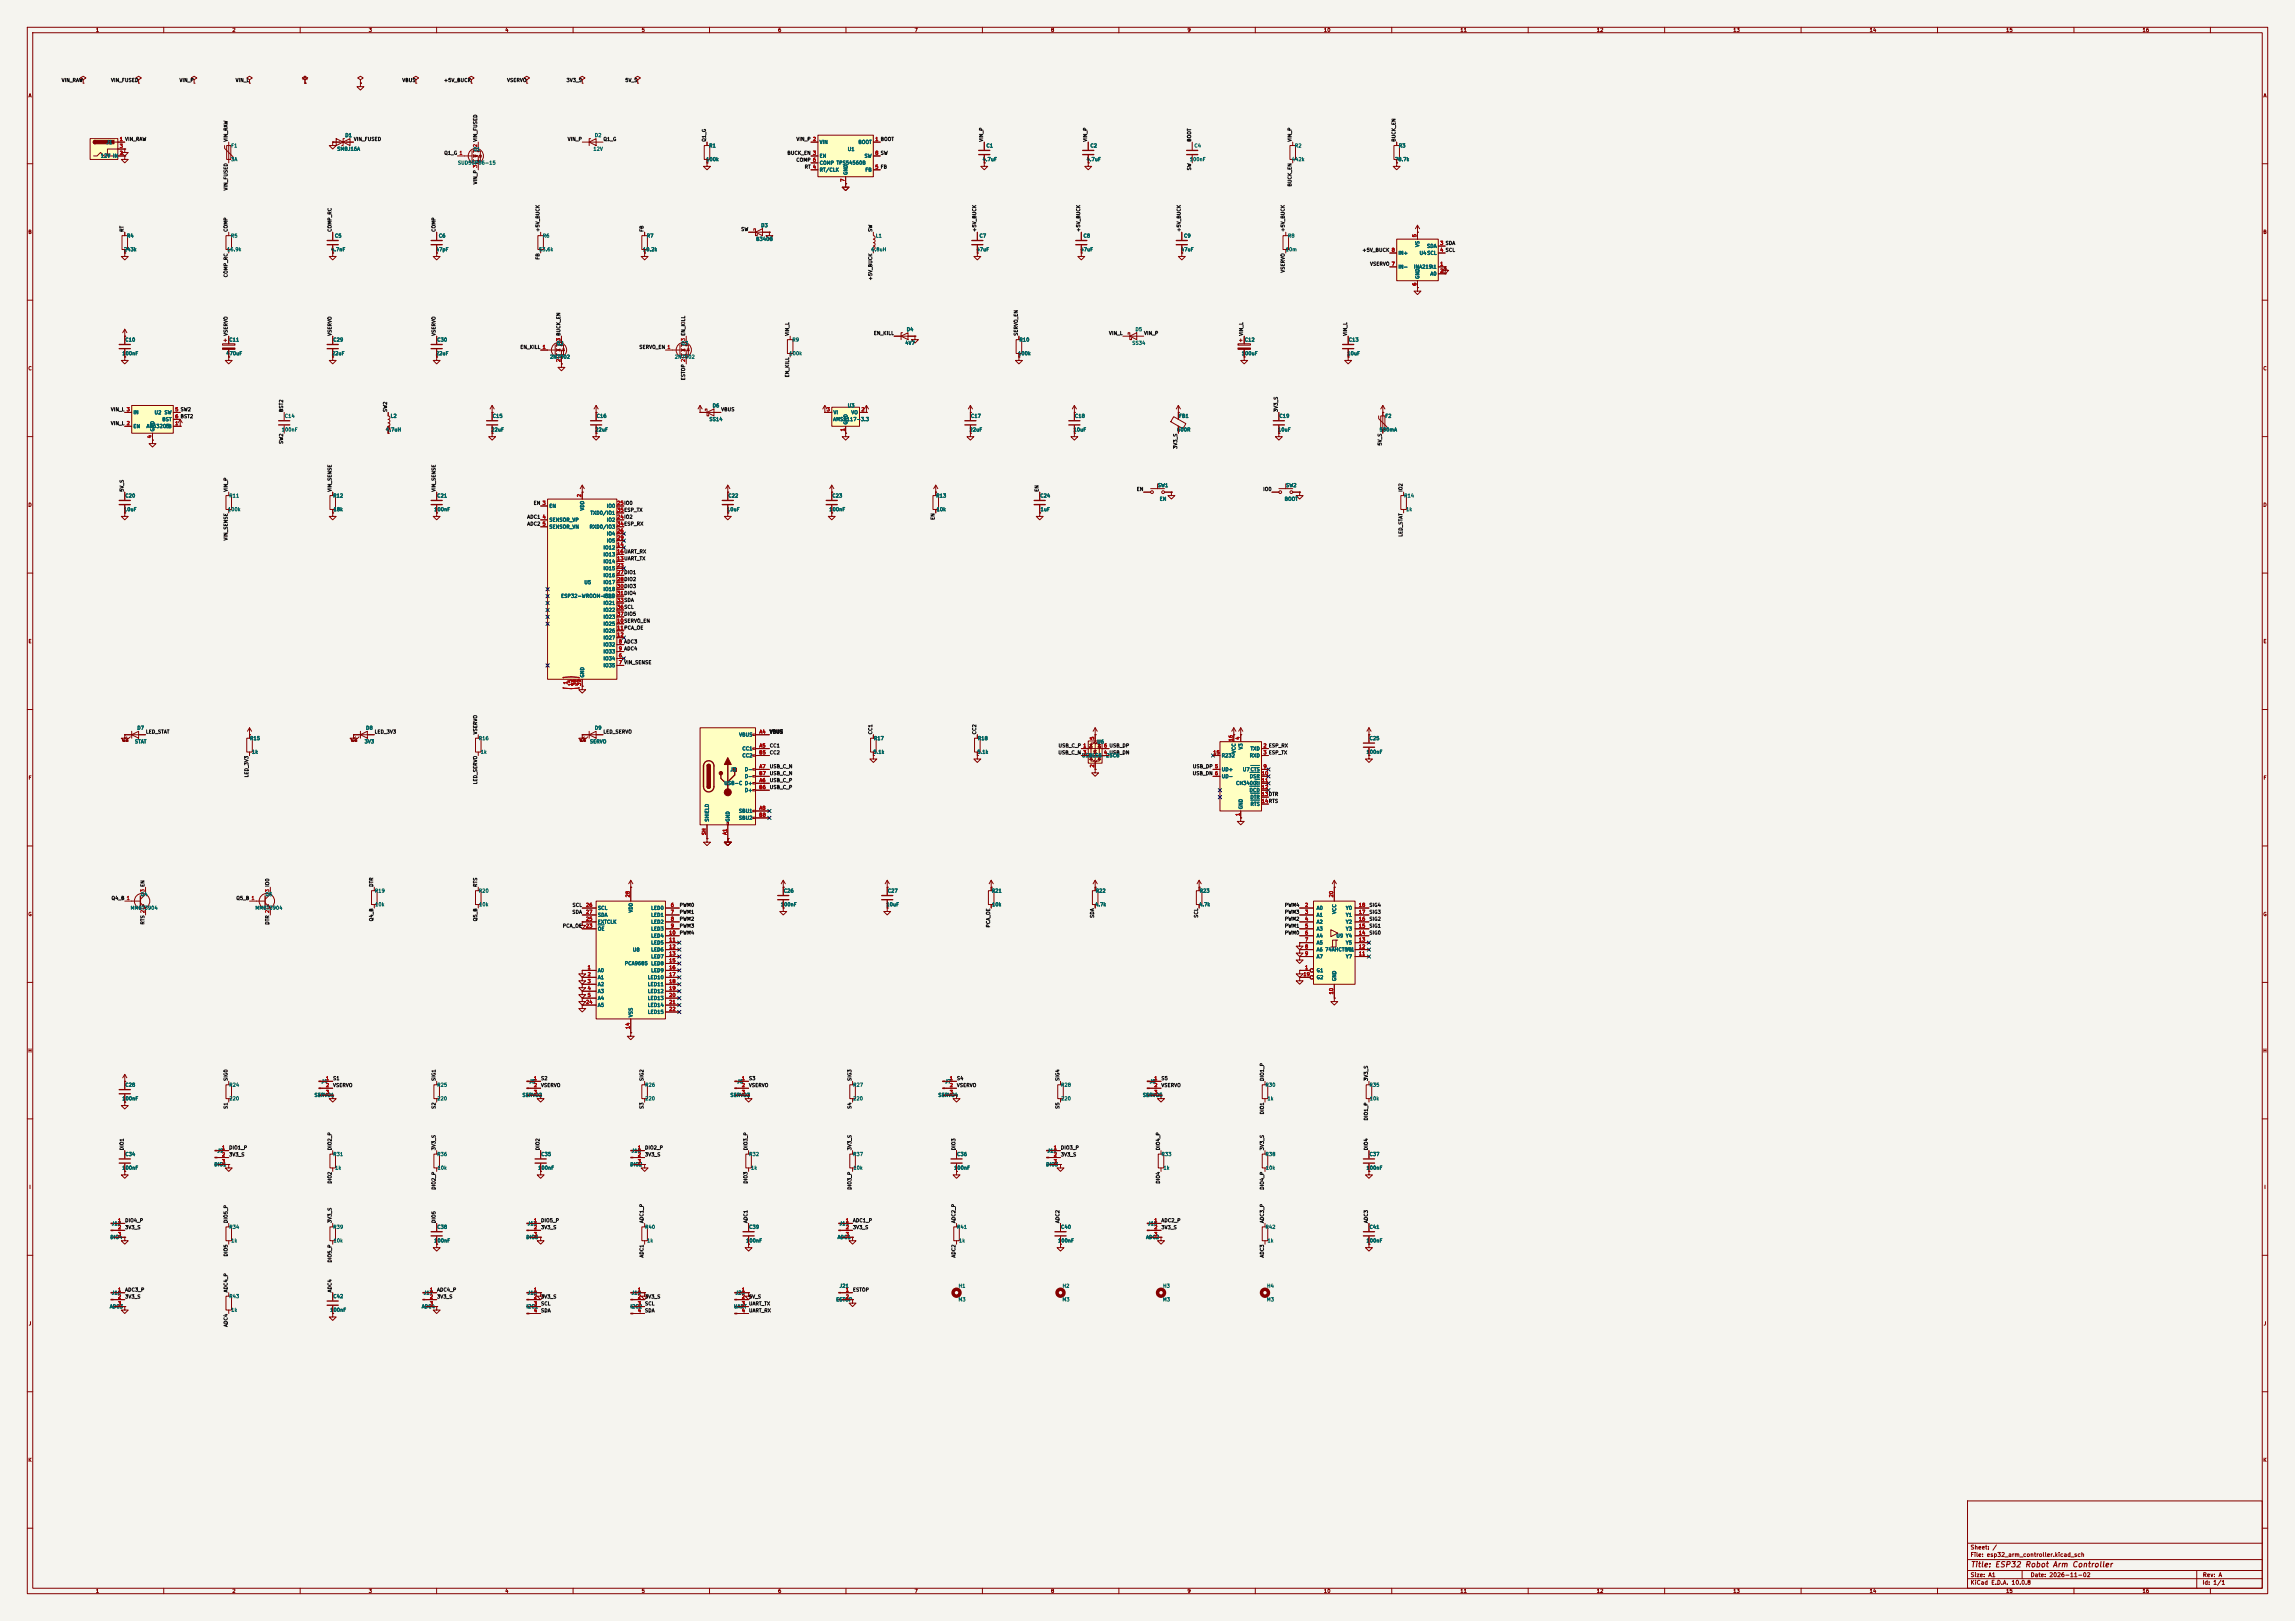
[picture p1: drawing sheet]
<svg xmlns="http://www.w3.org/2000/svg" width="841mm" height="594mm" viewBox="0 0 841 594" stroke-linecap="round" stroke-linejoin="round" font-family="sans-serif">
<defs><g id="words">
<text font-size="2" fill="#840000" x="722" y="574.8">Title: ESP32 Robot Arm Controller</text>
<g font-size="1.5" fill="#840000">
<text x="721.9" y="568.1">Sheet: /</text>
<text x="721.9" y="570.8">File: esp32_arm_controller.kicad_sch</text>
<text x="721.9" y="581">KiCad E.D.A. 10.0.8</text>
<text x="721.9" y="578.2">Size: A1</text>
<text x="743.9" y="578.2">Date: 2026-11-02</text>
<text x="806.9" y="581">Id: 1/1</text>
<text x="807" y="578.2">Rev: A</text>
</g>
<g font-size="1.3" fill="#840000">
<text x="35" y="12">1</text>
<text x="85" y="12">2</text>
<text x="135" y="12">3</text>
<text x="185" y="12">4</text>
<text x="235" y="12">5</text>
<text x="285" y="12">6</text>
<text x="335" y="12">7</text>
<text x="385" y="12">8</text>
<text x="435" y="12">9</text>
<text x="485" y="12">10</text>
<text x="535" y="12">11</text>
<text x="585" y="12">12</text>
<text x="635" y="12">13</text>
<text x="685" y="12">14</text>
<text x="735" y="12">15</text>
<text x="785" y="12">16</text>
<text x="10.3" y="36">A</text>
<text x="829.3" y="36">A</text>
<text x="10.2" y="86">B</text>
<text x="829.2" y="86">B</text>
<text x="10.2" y="136">C</text>
<text x="829.2" y="136">C</text>
<text x="10.2" y="186">D</text>
<text x="829.2" y="186">D</text>
<text x="10.3" y="236">E</text>
<text x="829.3" y="236">E</text>
<text x="10.3" y="286">F</text>
<text x="829.3" y="286">F</text>
<text x="10.2" y="336">G</text>
<text x="829.2" y="336">G</text>
<text x="10.2" y="386">H</text>
<text x="829.2" y="386">H</text>
<text x="10.6" y="436">I</text>
<text x="829.6" y="436">I</text>
<text x="10.4" y="486">J</text>
<text x="829.4" y="486">J</text>
<text x="10.2" y="536">K</text>
<text x="829.2" y="536">K</text>
<text x="35" y="584">1</text>
<text x="85" y="584">2</text>
<text x="135" y="584">3</text>
<text x="185" y="584">4</text>
<text x="235" y="584">5</text>
<text x="285" y="584">6</text>
<text x="335" y="584">7</text>
<text x="385" y="584">8</text>
<text x="435" y="584">9</text>
<text x="485" y="584">10</text>
<text x="535" y="584">11</text>
<text x="585" y="584">12</text>
<text x="635" y="584">13</text>
<text x="685" y="584">14</text>
<text x="735" y="584">15</text>
<text x="785" y="584">16</text>
</g>
<g font-size="1.3" fill="#0f0f0f">
<text x="22.5" y="30.4">VIN_RAW</text>
<text x="40.5" y="30.4">VIN_FUSED</text>
<text x="65.6" y="30.4">VIN_P</text>
<text x="86.2" y="30.4">VIN_L</text>
<text x="147.3" y="30.4">VBUS</text>
<text x="162.5" y="30.4">+5V_BUCK</text>
<text x="185.7" y="30.4">VSERVO</text>
<text x="207.4" y="30.4">3V3_S</text>
<text x="229" y="30.4">5V_S</text>
<text x="83.7" y="52.1" transform="rotate(-90 83.7 52.1)">VIN_RAW</text>
<text x="129.5" y="51.9">VIN_FUSED</text>
<text x="207.9" y="51.9">VIN_P</text>
<text x="221" y="51.9">Q1_G</text>
<text x="259" y="52.1" transform="rotate(-90 259 52.1)">Q1_G</text>
<text x="291.7" y="51.9">VIN_P 2</text>
<text x="360.6" y="52.1" transform="rotate(-90 360.6 52.1)">VIN_P</text>
<text x="398.7" y="52.1" transform="rotate(-90 398.7 52.1)">VIN_P</text>
<text x="436.8" y="52.1" transform="rotate(-90 436.8 52.1)">BOOT</text>
<text x="473.6" y="52.1" transform="rotate(-90 473.6 52.1)">VIN_P</text>
<text x="511.7" y="52.1" transform="rotate(-90 511.7 52.1)">BUCK_EN</text>
<text x="162.6" y="57">Q1_G 1</text>
<text x="288.4" y="57">BUCK_EN 3</text>
<text x="291.6" y="59.6">COMP 6</text>
<text x="294.7" y="62.1">RT 4</text>
<text x="436.8" y="62.6" transform="rotate(-90 436.8 62.6)">SW</text>
<text x="83.7" y="70" transform="rotate(-90 83.7 70)">VIN_FUSED</text>
<text x="175.1" y="67.7" transform="rotate(-90 175.1 67.7)">VIN_P 3</text>
<text x="473.6" y="68.5" transform="rotate(-90 473.6 68.5)">BUCK_EN</text>
<text x="45.6" y="85.1" transform="rotate(-90 45.6 85.1)">RT</text>
<text x="83.7" y="85.1" transform="rotate(-90 83.7 85.1)">COMP</text>
<text x="121.8" y="85.1" transform="rotate(-90 121.8 85.1)">COMP_RC</text>
<text x="159.9" y="85.1" transform="rotate(-90 159.9 85.1)">COMP</text>
<text x="198" y="85.1" transform="rotate(-90 198 85.1)">+5V_BUCK</text>
<text x="236.1" y="85.1" transform="rotate(-90 236.1 85.1)">FB</text>
<text x="271.4" y="85">SW</text>
<text x="319.9" y="85.1" transform="rotate(-90 319.9 85.1)">SW</text>
<text x="358" y="85.1" transform="rotate(-90 358 85.1)">+5V_BUCK</text>
<text x="396.1" y="85.1" transform="rotate(-90 396.1 85.1)">+5V_BUCK</text>
<text x="432.9" y="85.1" transform="rotate(-90 432.9 85.1)">+5V_BUCK</text>
<text x="471" y="85.1" transform="rotate(-90 471 85.1)">+5V_BUCK</text>
<text x="198" y="95.3" transform="rotate(-90 198 95.3)">FB</text>
<text x="499.1" y="92.6">+5V_BUCK 8</text>
<text x="83.7" y="101.8" transform="rotate(-90 83.7 101.8)">COMP_RC</text>
<text x="471" y="100.1" transform="rotate(-90 471 100.1)">VSERVO</text>
<text x="501.9" y="97.7">VSERVO 7</text>
<text x="319.9" y="102.9" transform="rotate(-90 319.9 102.9)">+5V_BUCK</text>
<text x="83.7" y="123.2" transform="rotate(-90 83.7 123.2)">VSERVO</text>
<text x="121.8" y="123.2" transform="rotate(-90 121.8 123.2)">VSERVO</text>
<text x="159.9" y="123.2" transform="rotate(-90 159.9 123.2)">VSERVO</text>
<text x="289.4" y="123.2" transform="rotate(-90 289.4 123.2)">VIN_L</text>
<text x="320.1" y="123.1">EN_KILL</text>
<text x="373.3" y="123.2" transform="rotate(-90 373.3 123.2)">SERVO_EN</text>
<text x="406.2" y="123.1">VIN_L</text>
<text x="419.1" y="123.1">VIN_P</text>
<text x="455.8" y="123.2" transform="rotate(-90 455.8 123.2)">VIN_L</text>
<text x="493.9" y="123.2" transform="rotate(-90 493.9 123.2)">VIN_L</text>
<text x="190.5" y="128.1">EN_KILL 1</text>
<text x="234.1" y="128.1">SERVO_EN 1</text>
<text x="251.3" y="139.5" transform="rotate(-90 251.3 139.5)">ESTOP 2</text>
<text x="289.4" y="138.4" transform="rotate(-90 289.4 138.4)">EN_KILL</text>
<text x="40.5" y="151">VIN_L 3</text>
<text x="104" y="151.2" transform="rotate(-90 104 151.2)">BST2</text>
<text x="142.1" y="151.2" transform="rotate(-90 142.1 151.2)">SW2</text>
<text x="264.1" y="151">VBUS</text>
<text x="468.5" y="151.2" transform="rotate(-90 468.5 151.2)">3V3_S</text>
<text x="40.5" y="156.1">VIN_L 2</text>
<text x="104" y="162.8" transform="rotate(-90 104 162.8)">SW2</text>
<text x="431.7" y="164.7" transform="rotate(-90 431.7 164.7)">3V3_S</text>
<text x="506.6" y="163.5" transform="rotate(-90 506.6 163.5)">5V_S</text>
<text x="45.6" y="180.4" transform="rotate(-90 45.6 180.4)">5V_S</text>
<text x="83.7" y="180.4" transform="rotate(-90 83.7 180.4)">VIN_P</text>
<text x="121.8" y="180.4" transform="rotate(-90 121.8 180.4)">VIN_SENSE</text>
<text x="159.9" y="180.4" transform="rotate(-90 159.9 180.4)">VIN_SENSE</text>
<text x="195.4" y="185.3">EN 3</text>
<text x="380.9" y="180.4" transform="rotate(-90 380.9 180.4)">EN</text>
<text x="416.4" y="180.2">EN</text>
<text x="462.7" y="180.2">IO0</text>
<text x="514.2" y="180.4" transform="rotate(-90 514.2 180.4)">IO2</text>
<text x="193.1" y="190.4">ADC1</text>
<text x="342.8" y="190.7" transform="rotate(-90 342.8 190.7)">EN</text>
<text x="193.1" y="192.9">ADC2</text>
<text x="514.2" y="196.8" transform="rotate(-90 514.2 196.8)">LED_STAT</text>
<text x="83.7" y="198.2" transform="rotate(-90 83.7 198.2)">VIN_SENSE</text>
<text x="53.3" y="269.1">LED_STAT</text>
<text x="137.1" y="269.1">LED_3V3</text>
<text x="175.1" y="269.3" transform="rotate(-90 175.1 269.3)">VSERVO</text>
<text x="221" y="269.1">LED_SERVO</text>
<text x="281.9" y="269.1">VBUS</text>
<text x="319.9" y="269.3" transform="rotate(-90 319.9 269.3)">CC1</text>
<text x="358" y="269.3" transform="rotate(-90 358 269.3)">CC2</text>
<text x="281.9" y="274.2">CC1</text>
<text x="387.7" y="274.2">USB_C_P 1</text>
<text x="281.9" y="281.8">USB_C_N</text>
<text x="281.9" y="276.7">CC2</text>
<text x="387.7" y="276.7">USB_C_N 3</text>
<text x="437" y="281.8">USB_DP 5</text>
<text x="91.3" y="285" transform="rotate(-90 91.3 285)">LED_3V3</text>
<text x="175.1" y="287.5" transform="rotate(-90 175.1 287.5)">LED_SERVO</text>
<text x="281.9" y="286.9">USB_C_P</text>
<text x="281.9" y="284.4">USB_C_N</text>
<text x="436.9" y="284.4">USB_DN 6</text>
<text x="281.9" y="289.4">USB_C_P</text>
<text x="137" y="325.1" transform="rotate(-90 137 325.1)">DTR</text>
<text x="175.1" y="325.1" transform="rotate(-90 175.1 325.1)">RTS</text>
<text x="40.7" y="330.1">Q4_B 1</text>
<text x="86.4" y="330.1">Q5_B 1</text>
<text x="209.6" y="335.2">SDA</text>
<text x="209.6" y="332.6">SCL</text>
<text x="248.9" y="335.2">PWM1</text>
<text x="248.9" y="332.6">PWM0</text>
<text x="470.6" y="332.6">PWM4</text>
<text x="470.6" y="335.2">PWM3</text>
<text x="501.6" y="335.2">SIG3</text>
<text x="501.6" y="332.6">SIG4</text>
<text x="53.2" y="339" transform="rotate(-90 53.2 339)">RTS 2</text>
<text x="98.9" y="339" transform="rotate(-90 98.9 339)">DTR 2</text>
<text x="137" y="337.7" transform="rotate(-90 137 337.7)">Q4_B</text>
<text x="175.1" y="337.7" transform="rotate(-90 175.1 337.7)">Q5_B</text>
<text x="206.1" y="340.2">PCA_OE</text>
<text x="248.9" y="337.7">PWM2</text>
<text x="248.9" y="340.2">PWM3</text>
<text x="363.1" y="340" transform="rotate(-90 363.1 340)">PCA_OE</text>
<text x="401.2" y="336.5" transform="rotate(-90 401.2 336.5)">SDA</text>
<text x="439.3" y="336.5" transform="rotate(-90 439.3 336.5)">SCL</text>
<text x="470.6" y="337.7">PWM2</text>
<text x="470.6" y="340.2">PWM1</text>
<text x="501.6" y="340.2">SIG1</text>
<text x="501.6" y="337.7">SIG2</text>
<text x="248.9" y="342.8">PWM4</text>
<text x="470.6" y="342.8">PWM0</text>
<text x="501.6" y="342.8">SIG0</text>
<text x="83.7" y="396.3" transform="rotate(-90 83.7 396.3)">SIG0</text>
<text x="121.9" y="398.7">VSERVO</text>
<text x="121.9" y="396.1">S1</text>
<text x="159.9" y="396.3" transform="rotate(-90 159.9 396.3)">SIG1</text>
<text x="198.1" y="396.1">S2</text>
<text x="198.1" y="398.7">VSERVO</text>
<text x="236.1" y="396.3" transform="rotate(-90 236.1 396.3)">SIG2</text>
<text x="274.3" y="396.1">S3</text>
<text x="274.3" y="398.7">VSERVO</text>
<text x="312.3" y="396.3" transform="rotate(-90 312.3 396.3)">SIG3</text>
<text x="350.5" y="398.7">VSERVO</text>
<text x="350.5" y="396.1">S4</text>
<text x="388.5" y="396.3" transform="rotate(-90 388.5 396.3)">SIG4</text>
<text x="425.4" y="396.1">S5</text>
<text x="425.4" y="398.7">VSERVO</text>
<text x="463.4" y="396.3" transform="rotate(-90 463.4 396.3)">DIO1_P</text>
<text x="501.5" y="396.3" transform="rotate(-90 501.5 396.3)">3V3_S</text>
<text x="83.7" y="406.5" transform="rotate(-90 83.7 406.5)">S1</text>
<text x="159.9" y="406.5" transform="rotate(-90 159.9 406.5)">S2</text>
<text x="236.1" y="406.5" transform="rotate(-90 236.1 406.5)">S3</text>
<text x="312.3" y="406.5" transform="rotate(-90 312.3 406.5)">S4</text>
<text x="388.5" y="406.5" transform="rotate(-90 388.5 406.5)">S5</text>
<text x="463.4" y="408.5" transform="rotate(-90 463.4 408.5)">DIO1</text>
<text x="501.5" y="410.7" transform="rotate(-90 501.5 410.7)">DIO1_P</text>
<text x="45.6" y="421.7" transform="rotate(-90 45.6 421.7)">DIO1</text>
<text x="83.8" y="421.5">DIO1_P</text>
<text x="83.8" y="424.1">3V3_S</text>
<text x="121.8" y="421.7" transform="rotate(-90 121.8 421.7)">DIO2_P</text>
<text x="159.9" y="421.7" transform="rotate(-90 159.9 421.7)">3V3_S</text>
<text x="198" y="421.7" transform="rotate(-90 198 421.7)">DIO2</text>
<text x="236.2" y="421.5">DIO2_P</text>
<text x="236.2" y="424.1">3V3_S</text>
<text x="274.2" y="421.7" transform="rotate(-90 274.2 421.7)">DIO3_P</text>
<text x="312.3" y="421.7" transform="rotate(-90 312.3 421.7)">3V3_S</text>
<text x="350.4" y="421.7" transform="rotate(-90 350.4 421.7)">DIO3</text>
<text x="388.6" y="421.5">DIO3_P</text>
<text x="388.6" y="424.1">3V3_S</text>
<text x="425.3" y="421.7" transform="rotate(-90 425.3 421.7)">DIO4_P</text>
<text x="463.4" y="421.7" transform="rotate(-90 463.4 421.7)">3V3_S</text>
<text x="501.5" y="421.7" transform="rotate(-90 501.5 421.7)">DIO4</text>
<text x="121.8" y="433.9" transform="rotate(-90 121.8 433.9)">DIO2</text>
<text x="159.9" y="436.1" transform="rotate(-90 159.9 436.1)">DIO2_P</text>
<text x="274.2" y="433.9" transform="rotate(-90 274.2 433.9)">DIO3</text>
<text x="312.3" y="436.1" transform="rotate(-90 312.3 436.1)">DIO3_P</text>
<text x="425.3" y="433.9" transform="rotate(-90 425.3 433.9)">DIO4</text>
<text x="463.4" y="436.1" transform="rotate(-90 463.4 436.1)">DIO4_P</text>
<text x="45.7" y="448.2">DIO4_P</text>
<text x="83.7" y="448.3" transform="rotate(-90 83.7 448.3)">DIO5_P</text>
<text x="121.8" y="448.3" transform="rotate(-90 121.8 448.3)">3V3_S</text>
<text x="159.9" y="448.3" transform="rotate(-90 159.9 448.3)">DIO5</text>
<text x="198.1" y="448.2">DIO5_P</text>
<text x="236.1" y="448.3" transform="rotate(-90 236.1 448.3)">ADC1_P</text>
<text x="274.2" y="448.3" transform="rotate(-90 274.2 448.3)">ADC1</text>
<text x="312.4" y="448.2">ADC1_P</text>
<text x="350.4" y="448.3" transform="rotate(-90 350.4 448.3)">ADC2_P</text>
<text x="388.5" y="448.3" transform="rotate(-90 388.5 448.3)">ADC2</text>
<text x="425.4" y="448.2">ADC2_P</text>
<text x="463.4" y="448.3" transform="rotate(-90 463.4 448.3)">ADC3_P</text>
<text x="501.5" y="448.3" transform="rotate(-90 501.5 448.3)">ADC3</text>
<text x="45.7" y="450.7">3V3_S</text>
<text x="198.1" y="450.7">3V3_S</text>
<text x="312.4" y="450.7">3V3_S</text>
<text x="425.4" y="450.7">3V3_S</text>
<text x="83.7" y="460.6" transform="rotate(-90 83.7 460.6)">DIO5</text>
<text x="236.1" y="461" transform="rotate(-90 236.1 461)">ADC1</text>
<text x="350.4" y="461" transform="rotate(-90 350.4 461)">ADC2</text>
<text x="463.4" y="461" transform="rotate(-90 463.4 461)">ADC3</text>
<text x="121.8" y="462.8" transform="rotate(-90 121.8 462.8)">DIO5_P</text>
<text x="45.7" y="473.6">ADC3_P</text>
<text x="83.7" y="473.7" transform="rotate(-90 83.7 473.7)">ADC4_P</text>
<text x="121.8" y="473.7" transform="rotate(-90 121.8 473.7)">ADC4</text>
<text x="160" y="473.6">ADC4_P</text>
<text x="312.4" y="473.6">ESTOP</text>
<text x="45.7" y="476.1">3V3_S</text>
<text x="160" y="476.1">3V3_S</text>
<text x="198.1" y="478.7">SCL</text>
<text x="198.1" y="476.1">3V3_S</text>
<text x="236.2" y="476.1">3V3_S</text>
<text x="236.2" y="478.7">SCL</text>
<text x="274.3" y="478.7">UART_TX</text>
<text x="274.3" y="476.1">5V_S</text>
<text x="198.1" y="481.2">SDA</text>
<text x="236.2" y="481.2">SDA</text>
<text x="274.3" y="481.2">UART_RX</text>
<text x="83.7" y="486.4" transform="rotate(-90 83.7 486.4)">ADC4</text>
</g>
<g font-size="1.3" fill="#006464">
<text x="38.9" y="53.1">J1</text>
<text x="126.4" y="50.5">D1</text>
<text x="217.8" y="50.5">D2</text>
<text x="300.2" y="53">VIN</text>
<text x="314.4" y="53">BOOT</text>
<text x="36.8" y="58.1">12V IN</text>
<text x="84.5" y="54.3">F1</text>
<text x="84.5" y="59.3">3A</text>
<text x="123.4" y="55.5">SMBJ16A</text>
<text x="173.3" y="55.6">Q1</text>
<text x="217.3" y="55.5">12V</text>
<text x="258.6" y="59.3">100k</text>
<text x="259.7" y="54.3">R1</text>
<text x="300.2" y="58.1">EN</text>
<text x="310.5" y="55.6">U1</text>
<text x="316.6" y="58.1">SW</text>
<text x="359.9" y="59.3">4.7uF</text>
<text x="361.3" y="54.3">C1</text>
<text x="398" y="59.3">4.7uF</text>
<text x="399.4" y="54.3">C2</text>
<text x="435.8" y="59.3">100nF</text>
<text x="437.5" y="54.3">C4</text>
<text x="473.3" y="59.3">442k</text>
<text x="474.3" y="54.3">R2</text>
<text x="511.1" y="59.3">78.7k</text>
<text x="512.4" y="54.3">R3</text>
<text x="167.6" y="60.6">SUD50P06-15</text>
<text x="300.2" y="63.2">RT/CLK</text>
<text x="300.2" y="60.7">COMP TPS54560B</text>
<text x="310.8" y="64.3" transform="rotate(-90 310.8 64.3)">GND</text>
<text x="316.9" y="63.2">FB</text>
<text x="278.8" y="83.6">D3</text>
<text x="46.4" y="87.4">R4</text>
<text x="84.5" y="87.4">R5</text>
<text x="122.6" y="87.4">C5</text>
<text x="160.7" y="87.4">C6</text>
<text x="198.8" y="87.4">R6</text>
<text x="236.9" y="87.4">R7</text>
<text x="276.9" y="88.6">B340B</text>
<text x="320.8" y="87.4">L1</text>
<text x="358.8" y="87.4">C7</text>
<text x="396.9" y="87.4">C8</text>
<text x="433.7" y="87.4">C9</text>
<text x="471.8" y="87.4">R8</text>
<text x="45.3" y="92.4">243k</text>
<text x="83.1" y="92.4">16.9k</text>
<text x="121.2" y="92.4">4.7nF</text>
<text x="159.6" y="92.4">47pF</text>
<text x="197.4" y="92.4">53.6k</text>
<text x="235.5" y="92.4">10.2k</text>
<text x="319.2" y="92.4">6.8uH</text>
<text x="357.7" y="92.4">47uF</text>
<text x="395.8" y="92.4">47uF</text>
<text x="432.6" y="92.4">47uF</text>
<text x="471" y="92.4">10m</text>
<text x="512.3" y="93.7">IN+</text>
<text x="520" y="93.7">U4SCL</text>
<text x="520.4" y="90.7" transform="rotate(-90 520.4 90.7)">VS</text>
<text x="522.7" y="91.1">SDA</text>
<text x="512.3" y="98.8">IN-</text>
<text x="518" y="98.7">INA219</text>
<text x="524" y="98.8">A1</text>
<text x="524" y="101.3">A0</text>
<text x="520.4" y="102.4" transform="rotate(-90 520.4 102.4)">GND</text>
<text x="45.7" y="125.5">C10</text>
<text x="83.8" y="125.5">C11</text>
<text x="121.9" y="125.5">C29</text>
<text x="160" y="125.5">C30</text>
<text x="290.2" y="125.5">R9</text>
<text x="332.1" y="121.7">D4</text>
<text x="373.4" y="125.5">R10</text>
<text x="415.9" y="121.7">D5</text>
<text x="456" y="125.5">C12</text>
<text x="494.1" y="125.5">C13</text>
<text x="44.7" y="130.5">100nF</text>
<text x="82.8" y="130.5">470uF</text>
<text x="121.5" y="130.5">22uF</text>
<text x="159.6" y="130.5">22uF</text>
<text x="201.4" y="131.7">2N7002</text>
<text x="203.8" y="126.7">Q2</text>
<text x="247.1" y="131.7">2N7002</text>
<text x="249.5" y="126.7">Q3</text>
<text x="289.1" y="130.5">100k</text>
<text x="331.6" y="126.7">4V7</text>
<text x="372.9" y="130.5">100k</text>
<text x="414.7" y="126.7">SS34</text>
<text x="454.9" y="130.5">100uF</text>
<text x="493.6" y="130.5">10uF</text>
<text x="261" y="149.6">D6</text>
<text x="310.5" y="149.6">U3</text>
<text x="48.7" y="152.1">IN</text>
<text x="56.5" y="152.1">U2 SW</text>
<text x="59.3" y="154.6">BST</text>
<text x="104.2" y="153.4">C14</text>
<text x="143" y="153.4">L2</text>
<text x="180.4" y="153.4">C15</text>
<text x="218.5" y="153.4">C16</text>
<text x="259.8" y="154.6">SS14</text>
<text x="305.2" y="154.6">AMS1117-3.3</text>
<text x="305.3" y="152.1">VI</text>
<text x="310.8" y="155.7" transform="rotate(-90 310.8 155.7)">GND</text>
<text x="311.8" y="152.1">VO</text>
<text x="355.6" y="153.4">C17</text>
<text x="393.7" y="153.4">C18</text>
<text x="431.9" y="153.4">FB1</text>
<text x="468.7" y="153.4">C19</text>
<text x="507.5" y="153.4">F2</text>
<text x="48.7" y="157.2">EN</text>
<text x="53.5" y="157.1">AP63205</text>
<text x="56.8" y="158.3" transform="rotate(-90 56.8 158.3)">GND</text>
<text x="60.4" y="157.2">FB</text>
<text x="103.1" y="158.4">100nF</text>
<text x="141.4" y="158.4">4.7uH</text>
<text x="179.9" y="158.4">22uF</text>
<text x="218" y="158.4">22uF</text>
<text x="355.1" y="158.4">22uF</text>
<text x="393.2" y="158.4">10uF</text>
<text x="431.2" y="158.4">600R</text>
<text x="468.2" y="158.4">10uF</text>
<text x="505.4" y="158.4">500mA</text>
<text x="424.1" y="178.8">SW1</text>
<text x="471.1" y="178.8">SW2</text>
<text x="45.7" y="182.6">C20</text>
<text x="83.8" y="182.6">R11</text>
<text x="121.9" y="182.6">R12</text>
<text x="160" y="182.6">C21</text>
<text x="266.7" y="182.6">C22</text>
<text x="304.8" y="182.6">C23</text>
<text x="342.9" y="182.6">R13</text>
<text x="381" y="182.6">C24</text>
<text x="424.8" y="183.8">EN</text>
<text x="470.6" y="183.8">BOOT</text>
<text x="514.4" y="182.6">R14</text>
<text x="45.3" y="187.6">10uF</text>
<text x="83.4" y="187.6">100k</text>
<text x="122.1" y="187.6">18k</text>
<text x="159" y="187.6">100nF</text>
<text x="201.1" y="186.4">EN</text>
<text x="201.1" y="191.5">SENSOR_VP</text>
<text x="214.3" y="187.2" transform="rotate(-90 214.3 187.2)">VDD</text>
<text x="216.2" y="188.9">TXD0/IO1</text>
<text x="222.2" y="191.5">IO2</text>
<text x="222.2" y="186.4">IO0</text>
<text x="266.2" y="187.6">10uF</text>
<text x="303.7" y="187.6">100nF</text>
<text x="343" y="187.6">10k</text>
<text x="381.1" y="187.6">1uF</text>
<text x="515.1" y="187.6">1k</text>
<text x="201.1" y="194">SENSOR_VN</text>
<text x="215.9" y="194">RXD0/IO3</text>
<text x="222.2" y="196.5">IO4</text>
<text x="221" y="201.6">IO12</text>
<text x="222.2" y="199.1">IO5</text>
<text x="221" y="206.7">IO14</text>
<text x="221" y="204.2">IO13</text>
<text x="221" y="209.2">IO15</text>
<text x="214" y="214.4">U5</text>
<text x="221" y="211.8">IO16</text>
<text x="221" y="214.3">IO17</text>
<text x="205.4" y="219.4">ESP32-WROOM-32E</text>
<text x="221" y="216.9">IO18</text>
<text x="221" y="219.4">IO19</text>
<text x="221" y="221.9">IO21</text>
<text x="221" y="224.5">IO22</text>
<text x="221" y="227">IO23</text>
<text x="221" y="229.6">IO25</text>
<text x="221" y="232.1">IO26</text>
<text x="221" y="237.2">IO32</text>
<text x="221" y="239.7">IO33</text>
<text x="221" y="234.6">IO27</text>
<text x="221" y="242.3">IO34</text>
<text x="221" y="244.8">IO35</text>
<text x="214.3" y="248.4" transform="rotate(-90 214.3 248.4)">GND</text>
<text x="50.2" y="267.7">D7</text>
<text x="134" y="267.7">D8</text>
<text x="217.8" y="267.7">D9</text>
<text x="49.3" y="272.7">STAT</text>
<text x="91.5" y="271.5">R15</text>
<text x="133.5" y="272.7">3V3</text>
<text x="175.3" y="271.5">R16</text>
<text x="216" y="272.7">SERVO</text>
<text x="270.7" y="270.2">VBUS</text>
<text x="271.9" y="275.3">CC1</text>
<text x="320.1" y="271.5">R17</text>
<text x="358.2" y="271.5">R18</text>
<text x="401.9" y="272.8">U6</text>
<text x="455.6" y="274.8" transform="rotate(-90 455.6 274.8)">V3</text>
<text x="458.1" y="275.3">TXD</text>
<text x="501.7" y="271.5">C25</text>
<text x="92.2" y="276.5">1k</text>
<text x="176" y="276.5">1k</text>
<text x="271.9" y="277.8">CC2</text>
<text x="319.9" y="276.5">5.1k</text>
<text x="358" y="276.5">5.1k</text>
<text x="396.3" y="277.8">USBLC6-2SC6</text>
<text x="447.5" y="277.8">R232</text>
<text x="453.1" y="276.1" transform="rotate(-90 453.1 276.1)">VCC</text>
<text x="457.8" y="277.8">RXD</text>
<text x="500.6" y="276.5">100nF</text>
<text x="265.2" y="287.9">USB-C D+</text>
<text x="267.5" y="282.9">J3</text>
<text x="272.8" y="282.9">D-</text>
<text x="272.8" y="285.4">D-</text>
<text x="447.5" y="282.9">UD+</text>
<text x="447.5" y="285.4">UD-</text>
<text x="452.8" y="287.9">CH340C</text>
<text x="455.3" y="282.9">U7CTS</text>
<text x="457.8" y="285.4">DSR</text>
<text x="459.7" y="288">RI</text>
<text x="272.8" y="290.5">D+</text>
<text x="457.7" y="290.5">DCD</text>
<text x="458" y="293.1">DTR</text>
<text x="270.6" y="298.1">SBU1</text>
<text x="455.6" y="296.7" transform="rotate(-90 455.6 296.7)">GND</text>
<text x="458.1" y="295.6">RTS</text>
<text x="260" y="301.3" transform="rotate(-90 260 301.3)">SHIELD</text>
<text x="267.7" y="301.3" transform="rotate(-90 267.7 301.3)">GND</text>
<text x="270.6" y="300.7">SBU2</text>
<text x="51.4" y="328.7">Q4</text>
<text x="97.1" y="328.7">Q5</text>
<text x="137.2" y="327.4">R19</text>
<text x="175.3" y="327.4">R20</text>
<text x="287" y="327.4">C26</text>
<text x="325.1" y="327.4">C27</text>
<text x="363.2" y="327.4">R21</text>
<text x="401.3" y="327.4">R22</text>
<text x="439.4" y="327.4">R23</text>
<text x="47.7" y="333.7">MMBT3904</text>
<text x="93.4" y="333.7">MMBT3904</text>
<text x="137.3" y="332.4">10k</text>
<text x="175.4" y="332.4">10k</text>
<text x="218.9" y="333.7">SCL</text>
<text x="232.1" y="334.6" transform="rotate(-90 232.1 334.6)">VDD</text>
<text x="238.4" y="333.7">LED0</text>
<text x="286" y="332.4">100nF</text>
<text x="324.7" y="332.4">10uF</text>
<text x="363.4" y="332.4">10k</text>
<text x="401.2" y="332.4">4.7k</text>
<text x="439.3" y="332.4">4.7k</text>
<text x="482.3" y="333.7">A0</text>
<text x="489.9" y="335.1" transform="rotate(-90 489.9 335.1)">VCC</text>
<text x="493" y="333.7">Y0</text>
<text x="218.9" y="341.3">OE</text>
<text x="218.9" y="338.8">EXTCLK</text>
<text x="218.9" y="336.2">SDA</text>
<text x="238.4" y="336.2">LED1</text>
<text x="238.4" y="338.8">LED2</text>
<text x="238.4" y="341.3">LED3</text>
<text x="482.3" y="336.2">A1</text>
<text x="482.3" y="338.8">A2</text>
<text x="482.3" y="341.3">A3</text>
<text x="493" y="341.3">Y3</text>
<text x="493" y="338.8">Y2</text>
<text x="493" y="336.2">Y1</text>
<text x="238.4" y="343.9">LED4</text>
<text x="238.4" y="346.4">LED5</text>
<text x="482.3" y="343.9">A4</text>
<text x="482.3" y="346.4">A5</text>
<text x="489.6" y="343.9">U9 Y4</text>
<text x="493" y="346.4">Y5</text>
<text x="228.8" y="354">PCA9685</text>
<text x="231.7" y="349">U8</text>
<text x="238.4" y="348.9">LED6</text>
<text x="238.4" y="351.5">LED7</text>
<text x="482.3" y="348.9">A6</text>
<text x="482.3" y="351.5">A7</text>
<text x="485.5" y="348.9">74AHCT541</text>
<text x="493" y="351.5">Y7</text>
<text x="493" y="348.9">Y6</text>
<text x="218.9" y="356.6">A0</text>
<text x="218.9" y="359.1">A1</text>
<text x="237.2" y="359.1">LED10</text>
<text x="238.4" y="354">LED8</text>
<text x="238.4" y="356.6">LED9</text>
<text x="482.3" y="356.6">G1</text>
<text x="482.3" y="359.1">G2</text>
<text x="489.9" y="359.7" transform="rotate(-90 489.9 359.7)">GND</text>
<text x="218.9" y="361.6">A2</text>
<text x="218.9" y="364.2">A3</text>
<text x="237.2" y="361.6">LED11</text>
<text x="237.2" y="364.2">LED12</text>
<text x="218.9" y="366.7">A4</text>
<text x="218.9" y="369.3">A5</text>
<text x="237.2" y="366.7">LED13</text>
<text x="237.2" y="369.3">LED14</text>
<text x="237.2" y="371.8">LED15</text>
<text x="232.1" y="372.9" transform="rotate(-90 232.1 372.9)">VSS</text>
<text x="45.7" y="398.5">C28</text>
<text x="83.8" y="398.5">R24</text>
<text x="117.6" y="397.2">J4</text>
<text x="160" y="398.5">R25</text>
<text x="193.8" y="397.2">J5</text>
<text x="236.2" y="398.5">R26</text>
<text x="270" y="397.2">J6</text>
<text x="312.4" y="398.5">R27</text>
<text x="346.2" y="397.2">J7</text>
<text x="388.6" y="398.5">R28</text>
<text x="421.2" y="397.2">J8</text>
<text x="463.6" y="398.5">R30</text>
<text x="501.7" y="398.5">R35</text>
<text x="44.7" y="403.5">100nF</text>
<text x="83.9" y="403.5">220</text>
<text x="115.1" y="402.2">SERVO1</text>
<text x="160.1" y="403.5">220</text>
<text x="191.3" y="402.2">SERVO2</text>
<text x="236.3" y="403.5">220</text>
<text x="267.5" y="402.2">SERVO3</text>
<text x="312.5" y="403.5">220</text>
<text x="343.7" y="402.2">SERVO4</text>
<text x="388.7" y="403.5">220</text>
<text x="418.6" y="402.2">SERVO5</text>
<text x="464.3" y="403.5">1k</text>
<text x="501.8" y="403.5">10k</text>
<text x="45.7" y="423.9">C34</text>
<text x="79.5" y="422.6">J9</text>
<text x="121.9" y="423.9">R31</text>
<text x="160" y="423.9">R36</text>
<text x="198.1" y="423.9">C35</text>
<text x="231.3" y="422.6">J10</text>
<text x="274.3" y="423.9">R32</text>
<text x="312.4" y="423.9">R37</text>
<text x="350.5" y="423.9">C36</text>
<text x="383.7" y="422.6">J11</text>
<text x="425.5" y="423.9">R33</text>
<text x="463.6" y="423.9">R38</text>
<text x="501.7" y="423.9">C37</text>
<text x="44.7" y="428.9">100nF</text>
<text x="78.4" y="427.6">DIO1</text>
<text x="122.7" y="428.9">1k</text>
<text x="160.2" y="428.9">10k</text>
<text x="197.1" y="428.9">100nF</text>
<text x="230.8" y="427.6">DIO2</text>
<text x="275.1" y="428.9">1k</text>
<text x="312.6" y="428.9">10k</text>
<text x="349.5" y="428.9">100nF</text>
<text x="383.2" y="427.6">DIO3</text>
<text x="426.2" y="428.9">1k</text>
<text x="463.7" y="428.9">10k</text>
<text x="500.6" y="428.9">100nF</text>
<text x="40.8" y="449.3">J12</text>
<text x="193.2" y="449.3">J13</text>
<text x="307.5" y="449.3">J14</text>
<text x="420.5" y="449.3">J15</text>
<text x="40.3" y="454.3">DIO4</text>
<text x="83.8" y="450.6">R34</text>
<text x="84.6" y="455.6">1k</text>
<text x="121.9" y="450.6">R39</text>
<text x="122.1" y="455.6">10k</text>
<text x="159" y="455.6">100nF</text>
<text x="160" y="450.6">C38</text>
<text x="192.7" y="454.3">DIO5</text>
<text x="236.2" y="450.6">R40</text>
<text x="237" y="455.6">1k</text>
<text x="273.3" y="455.6">100nF</text>
<text x="274.3" y="450.6">C39</text>
<text x="306.8" y="454.3">ADC1</text>
<text x="350.5" y="450.6">R41</text>
<text x="351.3" y="455.6">1k</text>
<text x="387.6" y="455.6">100nF</text>
<text x="388.6" y="450.6">C40</text>
<text x="419.8" y="454.3">ADC2</text>
<text x="463.6" y="450.6">R42</text>
<text x="464.3" y="455.6">1k</text>
<text x="500.6" y="455.6">100nF</text>
<text x="501.7" y="450.6">C41</text>
<text x="307.5" y="472.2">J21</text>
<text x="351.1" y="472.2">H1</text>
<text x="389.2" y="472.2">H2</text>
<text x="426.1" y="472.2">H3</text>
<text x="464.2" y="472.2">H4</text>
<text x="40.1" y="479.7">ADC3</text>
<text x="40.8" y="474.7">J16</text>
<text x="83.8" y="476">R43</text>
<text x="121.9" y="476">C42</text>
<text x="154.4" y="479.7">ADC4</text>
<text x="155.1" y="474.7">J17</text>
<text x="192.8" y="479.7">I2C1</text>
<text x="193.2" y="474.7">J18</text>
<text x="230.9" y="479.7">I2C2</text>
<text x="231.3" y="474.7">J19</text>
<text x="268.8" y="479.7">UART</text>
<text x="269.4" y="474.7">J20</text>
<text x="306.2" y="477.2">ESTOP</text>
<text x="351.1" y="477.2">M3</text>
<text x="389.2" y="477.2">M3</text>
<text x="426" y="477.2">M3</text>
<text x="464.1" y="477.2">M3</text>
<text x="84.6" y="481">1k</text>
<text x="120.9" y="481">100nF</text>
</g>
<g font-size="1.3" fill="#a90000">
<text x="43.7" y="51.9">1 VIN_RAW</text>
<text x="43.7" y="51.9">1</text>
<text x="297.7" y="51.9">2</text>
<text x="320.6" y="51.9">1 BOOT</text>
<text x="320.6" y="51.9">1</text>
<text x="43.7" y="57">2</text>
<text x="43.7" y="54.5">3</text>
<text x="175.1" y="54.1" transform="rotate(-90 175.1 54.1)">2 VIN_FUSED</text>
<text x="297.7" y="57">3</text>
<text x="297.7" y="59.6">6</text>
<text x="320.6" y="57">8 SW</text>
<text x="320.6" y="57">8</text>
<text x="297.7" y="62.1">4</text>
<text x="320.6" y="62.1">5 FB</text>
<text x="320.6" y="62.1">5</text>
<text x="309.7" y="66.8" transform="rotate(-90 309.7 66.8)">7</text>
<text x="519.3" y="87.1" transform="rotate(-90 519.3 87.1)">5</text>
<text x="509.8" y="92.6">8</text>
<text x="527.6" y="90">3 SDA</text>
<text x="527.6" y="92.6">4 SCL</text>
<text x="527.6" y="90">3</text>
<text x="527.6" y="92.6">4</text>
<text x="509.8" y="97.7">7</text>
<text x="527.6" y="97.7">1</text>
<text x="527.6" y="100.2">2</text>
<text x="519.3" y="104.9" transform="rotate(-90 519.3 104.9)">6</text>
<text x="205.6" y="125.2" transform="rotate(-90 205.6 125.2)">3 BUCK_EN</text>
<text x="205.6" y="125.2" transform="rotate(-90 205.6 125.2)">3</text>
<text x="251.3" y="125.2" transform="rotate(-90 251.3 125.2)">3 EN_KILL</text>
<text x="198.7" y="128.1">1</text>
<text x="205.6" y="132.8" transform="rotate(-90 205.6 132.8)">2</text>
<text x="46.3" y="151">3</text>
<text x="64" y="151">5 SW2</text>
<text x="64" y="153.5">6 BST2</text>
<text x="64" y="151">5</text>
<text x="64" y="153.5">6</text>
<text x="302.8" y="151">3</text>
<text x="315.5" y="151">2</text>
<text x="46.3" y="156.1">2</text>
<text x="55.7" y="160.8" transform="rotate(-90 55.7 160.8)">4</text>
<text x="64" y="156.1">1</text>
<text x="309.7" y="158.2" transform="rotate(-90 309.7 158.2)">1</text>
<text x="198.7" y="185.3">3</text>
<text x="213.2" y="182.3" transform="rotate(-90 213.2 182.3)">2</text>
<text x="226" y="185.3">25IO0</text>
<text x="226" y="185.3">25</text>
<text x="198.7" y="190.4">4</text>
<text x="226" y="190.4">24IO2</text>
<text x="226" y="187.8">35ESP_TX</text>
<text x="226" y="190.4">24</text>
<text x="226" y="187.8">35</text>
<text x="198.7" y="192.9">5</text>
<text x="226" y="195.4">26</text>
<text x="226" y="198">29</text>
<text x="226" y="192.9">34ESP_RX</text>
<text x="226" y="192.9">34</text>
<text x="226" y="200.5">14</text>
<text x="226" y="203.1">16UART_RX</text>
<text x="226" y="203.1">16</text>
<text x="226" y="205.6">13UART_TX</text>
<text x="226" y="208.1">23</text>
<text x="226" y="205.6">13</text>
<text x="226" y="210.7">27DIO1</text>
<text x="226" y="213.2">28DIO2</text>
<text x="226" y="215.8">30DIO3</text>
<text x="226" y="210.7">27</text>
<text x="226" y="213.2">28</text>
<text x="226" y="215.8">30</text>
<text x="226" y="218.3">31DIO4</text>
<text x="226" y="220.8">33SDA</text>
<text x="226" y="218.3">31</text>
<text x="226" y="220.8">33</text>
<text x="226" y="223.4">36SCL</text>
<text x="226" y="225.9">37DIO5</text>
<text x="226" y="223.4">36</text>
<text x="226" y="225.9">37</text>
<text x="226" y="228.5">10SERVO_EN</text>
<text x="226" y="231">11PCA_OE</text>
<text x="226" y="233.5">12</text>
<text x="226" y="228.5">10</text>
<text x="226" y="231">11</text>
<text x="226.6" y="236.1">8 ADC3</text>
<text x="226.6" y="238.6">9 ADC4</text>
<text x="226.6" y="236.1">8</text>
<text x="226.6" y="238.6">9</text>
<text x="226.6" y="241.2">6</text>
<text x="226.6" y="243.7">7 VIN_SENSE</text>
<text x="226.6" y="243.7">7</text>
<text x="208.2" y="250.9" transform="rotate(-90 208.2 250.9)">1</text>
<text x="209.8" y="251.5" transform="rotate(-90 209.8 251.5)">15</text>
<text x="211.5" y="251.5" transform="rotate(-90 211.5 251.5)">38</text>
<text x="213.1" y="251.5" transform="rotate(-90 213.1 251.5)">39</text>
<text x="278.1" y="269.1">A4</text>
<text x="278.1" y="274.2">A5</text>
<text x="396.8" y="274.2">1</text>
<text x="401.2" y="271.2" transform="rotate(-90 401.2 271.2)">5</text>
<text x="404.4" y="274.2">6 USB_DP</text>
<text x="404.4" y="274.2">6</text>
<text x="452" y="271.8" transform="rotate(-90 452 271.8)">16</text>
<text x="454.5" y="271.2" transform="rotate(-90 454.5 271.2)">4</text>
<text x="462.8" y="274.2">2 ESP_RX</text>
<text x="462.8" y="274.2">2</text>
<text x="278" y="276.7">B5</text>
<text x="278.1" y="281.8">A7</text>
<text x="396.8" y="276.7">3</text>
<text x="401.2" y="281.4" transform="rotate(-90 401.2 281.4)">2</text>
<text x="404.4" y="276.7">4 USB_DN</text>
<text x="404.4" y="276.7">4</text>
<text x="444.4" y="276.7">15</text>
<text x="445" y="281.8">5</text>
<text x="462.8" y="276.7">3 ESP_TX</text>
<text x="462.8" y="281.8">9</text>
<text x="462.8" y="276.7">3</text>
<text x="278" y="284.3">B7</text>
<text x="278.1" y="286.9">A6</text>
<text x="445" y="284.3">6</text>
<text x="462.2" y="284.3">10</text>
<text x="462.2" y="286.9">11</text>
<text x="278" y="289.4">B6</text>
<text x="462.2" y="289.4">12</text>
<text x="462.2" y="292">13DTR</text>
<text x="462.2" y="292">13</text>
<text x="278" y="299.6">B8</text>
<text x="278.1" y="297">A8</text>
<text x="454.5" y="299.2" transform="rotate(-90 454.5 299.2)">1</text>
<text x="462.2" y="294.5">14RTS</text>
<text x="462.2" y="294.5">14</text>
<text x="258.9" y="306.2" transform="rotate(-90 258.9 306.2)">SH</text>
<text x="266.6" y="306.1" transform="rotate(-90 266.6 306.1)">A1</text>
<text x="53.2" y="327.1" transform="rotate(-90 53.2 327.1)">3 EN</text>
<text x="98.9" y="327.1" transform="rotate(-90 98.9 327.1)">3 IO0</text>
<text x="231" y="329" transform="rotate(-90 231 329)">28</text>
<text x="488.8" y="329" transform="rotate(-90 488.8 329)">20</text>
<text x="214.6" y="332.6">26</text>
<text x="214.6" y="335.1">27</text>
<text x="245.6" y="332.6">6</text>
<text x="245.6" y="335.1">7</text>
<text x="478.1" y="332.6">2</text>
<text x="478.1" y="335.1">3</text>
<text x="497.8" y="335.1">17</text>
<text x="497.8" y="332.6">18</text>
<text x="214.6" y="340.2">23</text>
<text x="214.6" y="337.7">25</text>
<text x="245.6" y="337.7">8</text>
<text x="245.6" y="340.2">9</text>
<text x="478.1" y="337.7">4</text>
<text x="478.1" y="340.2">5</text>
<text x="497.8" y="340.2">15</text>
<text x="497.8" y="337.7">16</text>
<text x="245" y="342.8">10</text>
<text x="245" y="345.3">11</text>
<text x="245" y="347.8">12</text>
<text x="478.1" y="342.8">6</text>
<text x="478.1" y="345.3">7</text>
<text x="478.1" y="347.8">8</text>
<text x="497.8" y="347.8">12</text>
<text x="497.8" y="345.3">13</text>
<text x="497.8" y="342.8">14</text>
<text x="245" y="350.4">13</text>
<text x="245" y="352.9">15</text>
<text x="478.1" y="350.4">9</text>
<text x="497.8" y="350.4">11</text>
<text x="215.2" y="355.5">1</text>
<text x="215.2" y="358">2</text>
<text x="245" y="355.5">16</text>
<text x="245" y="358">17</text>
<text x="477.5" y="358">19</text>
<text x="478.1" y="355.5">1</text>
<text x="215.2" y="360.5">3</text>
<text x="215.2" y="363.1">4</text>
<text x="215.2" y="365.6">5</text>
<text x="245" y="360.5">18</text>
<text x="245" y="363.1">19</text>
<text x="245" y="365.6">20</text>
<text x="488.8" y="364.6" transform="rotate(-90 488.8 364.6)">10</text>
<text x="214.6" y="368.2">24</text>
<text x="245" y="368.2">21</text>
<text x="245" y="370.7">22</text>
<text x="231" y="377.3" transform="rotate(-90 231 377.3)">14</text>
<text x="119.3" y="396.1">1</text>
<text x="119.3" y="398.6">2</text>
<text x="119.3" y="401.2">3</text>
<text x="195.5" y="396.1">1</text>
<text x="195.5" y="398.6">2</text>
<text x="195.5" y="401.2">3</text>
<text x="271.7" y="396.1">1</text>
<text x="271.7" y="398.6">2</text>
<text x="271.7" y="401.2">3</text>
<text x="347.9" y="396.1">1</text>
<text x="347.9" y="398.6">2</text>
<text x="347.9" y="401.2">3</text>
<text x="422.8" y="396.1">1</text>
<text x="422.8" y="398.6">2</text>
<text x="422.8" y="401.2">3</text>
<text x="81.2" y="421.5">1</text>
<text x="81.2" y="424">2</text>
<text x="233.6" y="421.5">1</text>
<text x="233.6" y="424">2</text>
<text x="386" y="421.5">1</text>
<text x="386" y="424">2</text>
<text x="81.2" y="426.6">3</text>
<text x="233.6" y="426.6">3</text>
<text x="386" y="426.6">3</text>
<text x="43.1" y="448.2">1</text>
<text x="195.5" y="448.2">1</text>
<text x="309.8" y="448.2">1</text>
<text x="422.8" y="448.2">1</text>
<text x="43.1" y="450.7">2</text>
<text x="43.1" y="453.3">3</text>
<text x="195.5" y="450.7">2</text>
<text x="195.5" y="453.3">3</text>
<text x="309.8" y="450.7">2</text>
<text x="309.8" y="453.3">3</text>
<text x="422.8" y="450.7">2</text>
<text x="422.8" y="453.3">3</text>
<text x="43.1" y="473.6">1</text>
<text x="157.4" y="473.6">1</text>
<text x="195.5" y="473.6">1</text>
<text x="233.6" y="473.6">1</text>
<text x="271.7" y="473.6">1</text>
<text x="309.8" y="473.6">1</text>
<text x="43.1" y="476.1">2</text>
<text x="43.1" y="478.7">3</text>
<text x="157.4" y="476.1">2</text>
<text x="157.4" y="478.7">3</text>
<text x="195.5" y="476.1">2</text>
<text x="195.5" y="478.7">3</text>
<text x="233.6" y="476.1">2</text>
<text x="233.6" y="478.7">3</text>
<text x="271.7" y="476.1">2</text>
<text x="271.7" y="478.7">3</text>
<text x="309.8" y="476.1">2</text>
<text x="195.5" y="481.2">4</text>
<text x="233.6" y="481.2">4</text>
<text x="271.7" y="481.2">4</text>
</g>
</g></defs>
<path d="M0 0h841v594h-841z" fill="#f5f4ef" stroke="#f5f4ef" stroke-width=".37"/>
<g fill="none" stroke="#840000" stroke-width=".37">
<path d="M10 10h821v574h-821zM12 12h817v570h-817zM60 10v2M110 10v2M160 10v2M210 10v2M260 10v2M310 10v2M360 10v2M410 10v2M460 10v2M510 10v2"/>
<path d="M560 10v2M610 10v2M660 10v2M710 10v2M760 10v2M810 10v2M132.1 30.5v1.2h1.2l-1.2 1.3-1.3-1.3h1.3M132.1 30.5h.1M152.4 29.2l1-.6-1-.7-1 .7 1 .6v1.3M152.4 30.5h.1M172.7 29.2l1-.6-1-.7-1 .7 1 .6v1.3M172.7 30.5h.1"/>
<path d="M193 29.2l1.1-.6-1.1-.7-1 .7 1 .6v1.3M193 30.5h.1M10 60h2M45.7 57.1v1.3h1.3l-1.3 1.3-1.3-1.3h1.3M45.7 57.1h.1M167.6 57.1h5.4M173 55.2v3.9M173.5 55.4h2.5v3.5h-2.5M173.5 57.1h1.8v5.1M173.5 54.9v1M173.5 56.6v1.1M173.5 58.4v1"/>
<path d="M175.3 52.1v3.3M175.6 56.9h.8l-.4 .6zM176.5 57.4l-1 .3M829 60h2M160 92.7v1.3h1.3l-1.3 1.2-1.3-1.2h1.3M160 92.7h.1M160 85.1v2.8M160 89.9v2.8M10 110h2M829 110h2M10 160h2M505.2 152.4v1l3.1 3.1v1"/>
<path d="M506 152.4h1.5v5.1h-1.5zM506.7 151.1h.1M506.7 148.6l-.7 1.3M506.7 148.6l.8 1.3M506.7 148.6v10.1M829 160h2M468.6 179.1h5.1M471.2 177.3v1.8M466.1 180.3h2.5M473.7 180.3h2.5M476.2 180.3v1.3h1.3l-1.3 1.3-1.2-1.3h1.2M476.2 180.3h.1"/>
<path d="M10 210h2M829 210h2M10 260h2M829 260h2M319 270.5h2.1v5.1h-2.1zM320 269.2v1.3M320 275.6v1.3M10 310h2M829 310h2M10 360h2M829 360h2M10 410h2"/>
<path d="M829 410h2M10 460h2M308.2 448.3h4.2M308.2 450.8h4.2M308.2 453.4h4.2M829 460h2M312.4 476.2v1.3h1.3l-1.3 1.3-1.3-1.3h1.3M312.4 476.2h.1M10 510h2M829 510h2M10 560h2M721 550h108v32h-108z"/>
<path d="M829 560h2M721 578.5h108M721 575.5h108M721 571.5h108M721 565.5h108M741 575.5v3M805 575.5v6.5M60 582v2M110 582v2M160 582v2M210 582v2M260 582v2"/>
<path d="M310 582v2M360 582v2M410 582v2M460 582v2M510 582v2M560 582v2M610 582v2M660 582v2M710 582v2M760 582v2M810 582v2"/>
<circle cx="174.4" cy="57.1" r="2.79"/>
<circle cx="469.1" cy="180.3" r=".51"/>
<circle cx="473.2" cy="180.3" r=".51"/>
</g>
<g fill="#840000" stroke="#840000" stroke-width=".37">
<path d="M307.3 448.2h.9v.2h-.9z"/>
<path d="M307.3 450.7h.9v.3h-.9z"/>
<path d="M307.3 453.3h.9v.2h-.9z"/>
<path d="M174 56.8l1 .3-1 .4z"/>
<circle cx="175.3" cy="55.4" r=".25"/>
<circle cx="175.3" cy="58.9" r=".25"/>
</g>
<path d="M158 88.1h4.1M158 89.7h4.1" fill="none" stroke="#840000" stroke-width=".51"/>
<path d="M33 50.8h10.2v7.6h-10.2z" fill="#ffffc2"/>
<g fill="none" stroke="#840000" stroke-width=".37">
<path d="M30.5 29.2l1-.6-1-.7-1 .7 1 .6v1.3M30.5 30.5h.1M50.8 29.2l1-.6-1-.7-1 .7 1 .6v1.3M50.8 30.5h.1M71.1 29.2l1-.6-1-.7-1 .7 1 .6v1.3M71.1 30.5h.1M91.4 29.2l1.1-.6-1.1-.7-1 .7 1 .6v1.3M91.4 30.5h.1M111.8 29.2l1-.6-1-.7-1.1 .7 1.1 .6v1.3M111.8 30.5h.1M111.8 27.9l-.8 1.3M111.8 27.9l.7 1.3"/>
<path d="M111.8 27.9v2.6M33 50.8h10.2v7.6h-10.2zM34.3 57.1h1.3l1.2-1.2 1.3 1.2h7.6M34.8 51.4l-.5 .2-.1 .5 .2 .4 .4 .2M40 56.3l-.6 .6M41.9 52.1h3.8M45.7 54.6h-6.3v2.3l-.7-.6M45.7 54.6v1.3h1.3l-1.3 1.2-1.3-1.2h1.3M45.7 54.6h.1M82.3 53.3v1.1l3 3v1M83.1 53.3h1.5v5.1h-1.5zM83.8 52.1v7.6"/>
<path d="M121.9 52.1v1.2h1.3l-1.3 1.3-1.3-1.3h1.3M121.9 52.1h.1M121.9 52.1h7.6M123.2 50.8v2.5l5.1-2.5v2.5zM126.2 50.8h-.5v2.5h-.5M44.7 86.4h2v5h-2zM45.7 92.7v1.3h1.3l-1.3 1.2-1.3-1.2h1.3M45.7 92.7h.1M45.7 85.1v1.3M45.7 91.4v1.3M82.8 86.4h2v5h-2zM83.8 85.1v1.3"/>
<path d="M83.8 91.4v1.3M121.9 92.7v1.3h1.3l-1.3 1.2-1.3-1.2h1.3M121.9 92.7h.1M121.9 85.1v2.8M121.9 89.9v2.8M45.7 123.2h.1M45.7 130.8v1.3h1.3l-1.3 1.2-1.3-1.2h1.3M45.7 130.8h.1M45.7 120.6l-.7 1.3M45.7 120.6l.8 1.3M45.7 120.6v5.4M45.7 128v2.8"/>
<path d="M81.5 126h4.6v.5h-4.6zM82 124.7h1.1M82.5 124.2v1M83.8 130.8v1.3h1.3l-1.3 1.2-1.3-1.2h1.3M83.8 130.8h.1M83.8 123.2v2.8M83.8 128v2.8M121.9 130.8v1.3h1.3l-1.3 1.2-1.3-1.2h1.3M121.9 130.8h.1M121.9 123.2v2.8M121.9 128v2.8"/>
</g>
<g fill="#840000" stroke="#840000" stroke-width=".37">
<path d="M34.3 51.6l.5-.2v1.3l-.6-.4z"/>
<path d="M34.8 51.4h7v1.3h-7z"/>
<path d="M81.5 127.5h4.6v.5h-4.6z"/>
</g>
<path d="M119.9 88.1h4.1M119.9 89.7h4.1M43.7 126.2h4.1M43.7 127.8h4.1M119.9 126.2h4.1M119.9 127.8h4.1" fill="none" stroke="#840000" stroke-width=".51"/>
<path d="M48.3 148.6h15.2v10.1h-15.2z" fill="#ffffc2"/>
<g fill="none" stroke="#840000" stroke-width=".37">
<path d="M45.7 156.2h2.6M45.7 151.1h2.6M48.3 148.6h15.2v10.1h-15.2zM55.9 158.7v2.6M63.5 156.2h2.5M63.5 151.1h2.5M63.5 153.7h2.5M66 156.2h.1M66 153.7l-.7 1.2M66 153.7l.8 1.2M66 153.7v2.5M104.1 151.1v2.8"/>
<path d="M104.1 156v2.7M142.2 158.7h.1M142.2 151.1v1.3l.5 .2 .2 .4-.2 .5-.5 .2M142.2 153.7l.5 .2 .2 .4-.2 .5-.5 .1 .6 .3v.6l-.6 .4M142.2 156.2l.5 .2 .2 .4-.2 .5-.5 .2M142.2 156.2l-.7 1.3M142.2 156.2l.8 1.3M142.2 156.2v2.5M55.9 161.3v1.3h1.2l-1.2 1.2-1.3-1.2h1.3M55.9 161.3h.1M266.7 177.8l-.8 1.3M266.7 177.8l.8 1.3"/>
<path d="M266.7 177.8v2.5M45.7 188v1.2h1.3l-1.3 1.3-1.3-1.3h1.3M45.7 188h.1M45.7 180.3v2.8M45.7 185.2v2.8M82.8 181.6h2v5.1h-2zM83.8 180.3v1.3M83.8 186.7v1.3M120.9 181.6h2v5.1h-2zM121.9 188v1.2h1.3l-1.3 1.3-1.3-1.3h1.3M121.9 188h.1M121.9 180.3v1.3"/>
<path d="M121.9 186.7v1.3M160 188v1.2h1.3l-1.3 1.3-1.3-1.3h1.3M160 188h.1M160 180.3v2.8M160 185.2v2.8M266.7 188v1.2h1.3l-1.3 1.3-1.3-1.3h1.3M266.7 188h.1M266.7 180.3h.1M213.4 251.5v1.2h1.2l-1.2 1.3-1.3-1.3h1.3M213.4 251.5h.1M91.4 269.2h.1M91.4 266.7l-.7 1.3"/>
<path d="M91.4 266.7l.8 1.3M91.4 266.7v2.5"/>
</g>
<path d="M102.1 154.2h4.1M102.1 155.7h4.1M43.7 183.4h4.1M43.7 184.9h4.1M158 183.4h4.1M158 184.9h4.1" fill="none" stroke="#840000" stroke-width=".51"/>
<path d="M200.7 182.9h25.4v66h-25.4z" fill="#ffffc2"/>
<g fill="none" stroke="#840000" stroke-width=".37">
<path d="M258.1 53.3h2v5.1h-2zM259.1 52.1v1.2M259.1 58.4v1.3M213.4 177.8v5.1M213.4 177.8l-.8 1.3M213.4 177.8l.7 1.3M198.1 185.4h2.6M198.1 190.5h2.6M198.1 193h2.6M200.7 182.9h25.4v66h-25.4zM213.4 180.3h.1M226.1 185.4h2.5"/>
<path d="M226.1 190.5h2.5M226.1 193h2.5M226.1 195.6h2.5M226.1 198.1h2.5M226.1 188h2.5M226.1 205.7h2.5M226.1 200.7h2.5M226.1 203.2h2.5M226.1 208.3h2.5M226.1 210.8h2.5M226.1 213.4h2.5M226.1 215.9h2.5"/>
<path d="M226.1 218.4h2.5M226.1 236.2h2.5M226.1 238.8h2.5M226.1 228.6h2.5M226.1 231.1h2.5M226.1 233.7h2.5M226.1 221h2.5M226.1 223.5h2.5M226.1 226.1h2.5M213.4 248.9v2.6M226.1 241.3h2.5M226.1 243.8h2.5"/>
<path d="M231.1 325.1h.1M231.1 322.6l-.7 1.2M231.1 322.6l.8 1.2M231.1 322.6v2.5M213.4 358.1v1.3h1.2l-1.2 1.3-1.3-1.3h1.3M213.4 358.1h.1M213.4 355.6v1.3h1.2l-1.2 1.2-1.3-1.2h1.3M213.4 355.6h.1M213.4 365.8v1.2h1.2l-1.2 1.3-1.3-1.3h1.3M213.4 365.8h.1M213.4 363.2v1.3h1.2l-1.2 1.3-1.3-1.3h1.3M213.4 363.2h.1"/>
<path d="M213.4 360.7v1.2h1.2l-1.2 1.3-1.3-1.3h1.3M213.4 360.7h.1M213.4 368.3v1.3h1.2l-1.2 1.2-1.3-1.2h1.3M213.4 368.3h.1M231.1 378.5v1.2h1.3l-1.3 1.3-1.2-1.3h1.2M231.1 378.5h.1M45.7 396.2h.1M45.7 393.7l-.7 1.3M45.7 393.7l.8 1.3M45.7 393.7v5.3M82.8 397.5h2v5.1h-2zM83.8 396.2v1.3"/>
<path d="M117.7 396.2h4.2M117.7 398.8h4.2M159 397.5h2v5.1h-2zM160 396.2v1.3M193.9 396.2h4.2M193.9 398.8h4.2M235.2 397.5h2v5.1h-2zM236.2 396.2v1.3M270.1 396.2h4.2M270.1 398.8h4.2M45.7 403.9v1.2h1.3l-1.3 1.3-1.3-1.3h1.3M45.7 403.9h.1"/>
<path d="M45.7 401.1v2.8M83.8 402.6v1.3M117.7 401.3h4.2M121.9 401.3v1.3h1.3l-1.3 1.3-1.3-1.3h1.3M121.9 401.3h.1M160 402.6v1.3M193.9 401.3h4.2M198.1 401.3v1.3h1.3l-1.3 1.3-1.3-1.3h1.3M198.1 401.3h.1M236.2 402.6v1.3M270.1 401.3h4.2M274.3 401.3v1.3h1.3l-1.3 1.3-1.3-1.3h1.3"/>
<path d="M274.3 401.3h.1M45.7 429.3v1.2h1.3l-1.3 1.3-1.3-1.3h1.3M45.7 429.3h.1M45.7 421.6v2.8M45.7 426.5v2.8M79.6 421.6h4.2M79.6 424.2h4.2M79.6 426.7h4.2M83.8 426.7v1.3h1.3l-1.3 1.3-1.3-1.3h1.3M83.8 426.7h.1M120.9 422.9h2v5.1h-2zM121.9 421.6v1.3"/>
<path d="M121.9 428v1.3M159 422.9h2v5.1h-2zM160 421.6v1.3M160 428v1.3M198.1 429.3v1.2h1.3l-1.3 1.3-1.3-1.3h1.3M198.1 429.3h.1M198.1 421.6v2.8M198.1 426.5v2.8M232 421.6h4.2M232 424.2h4.2M232 426.7h4.2M236.2 426.7v1.3h1.3l-1.3 1.3-1.3-1.3h1.3"/>
<path d="M236.2 426.7h.1M273.3 422.9h2v5.1h-2zM274.3 421.6v1.3M274.3 428v1.3M41.5 448.3h4.2M41.5 450.8h4.2M41.5 453.4h4.2M45.7 453.4v1.3h1.3l-1.3 1.2-1.3-1.2h1.3M45.7 453.4h.1M82.8 449.6h2v5.1h-2zM83.8 448.3v1.3M83.8 454.7v1.2"/>
<path d="M120.9 449.6h2v5.1h-2zM121.9 448.3v1.3M121.9 454.7v1.2M160 455.9v1.3h1.3l-1.3 1.3-1.3-1.3h1.3M160 455.9h.1M160 448.3v2.8M160 453.1v2.8M193.9 448.3h4.2M193.9 450.8h4.2M193.9 453.4h4.2M198.1 453.4v1.3h1.3l-1.3 1.2-1.3-1.2h1.3M198.1 453.4h.1"/>
<path d="M235.2 449.6h2v5.1h-2zM236.2 448.3v1.3M236.2 454.7v1.2M274.3 455.9v1.3h1.3l-1.3 1.3-1.3-1.3h1.3M274.3 455.9h.1M274.3 448.3v2.8M274.3 453.1v2.8M41.5 473.7h4.2M41.5 476.2h4.2M41.5 478.8h4.2M45.7 478.8v1.3h1.3l-1.3 1.2-1.3-1.2h1.3M45.7 478.8h.1"/>
<path d="M82.8 475h2v5.1h-2zM83.8 473.7v1.3M121.9 473.7v2.8M121.9 478.5v2.8M155.8 473.7h4.2M155.8 476.2h4.2M155.8 478.8h4.2M160 478.8v1.3h1.3l-1.3 1.2-1.3-1.2h1.3M160 478.8h.1M193.9 473.7h4.2M193.9 476.2h4.2M193.9 478.8h4.2"/>
<path d="M198.1 473.7v1.3h1.3l-1.3 1.2-1.3-1.2h1.3M198.1 473.7h.1M232 473.7h4.2M232 476.2h4.2M232 478.8h4.2M236.2 473.7v1.3h1.3l-1.3 1.2-1.3-1.2h1.3M236.2 473.7h.1M270.1 473.7h4.2M270.1 476.2h4.2M270.1 478.8h4.2M274.3 473.7v1.3h1.3l-1.3 1.2-1.3-1.2h1.3M274.3 473.7h.1"/>
<path d="M308.2 473.7h4.2M308.2 476.2h4.2M83.8 480.1v1.2M121.9 481.3v1.3h1.3l-1.3 1.3-1.3-1.3h1.3M121.9 481.3h.1M193.9 481.3h4.2M232 481.3h4.2M270.1 481.3h4.2"/>
</g>
<path d="M206.4 248.4v-.2l2.9-.2 2.9 .2v.2M206.4 251.9v.2l2.9 .3 2.9-.3v-.2" fill="none" stroke="#a90000" stroke-width=".37"/>
<g fill="#840000" stroke="#840000" stroke-width=".37">
<path d="M307.3 473.6h.9v.2h-.9z"/>
<path d="M307.3 476.1h.9v.3h-.9z"/>
<path d="M269.2 396.1h.9v.3h-.9z"/>
<path d="M269.2 398.7h.9v.2h-.9z"/>
<path d="M269.2 401.2h.9v.2h-.9z"/>
<path d="M269.2 473.6h.9v.2h-.9z"/>
<path d="M269.2 476.1h.9v.3h-.9z"/>
<path d="M269.2 478.7h.9v.2h-.9z"/>
<path d="M269.2 481.2h.9v.3h-.9z"/>
<path d="M40.6 448.2h.9v.2h-.9z"/>
<path d="M40.6 450.7h.9v.3h-.9z"/>
<path d="M40.6 453.3h.9v.2h-.9z"/>
<path d="M40.6 473.6h.9v.2h-.9z"/>
<path d="M40.6 476.1h.9v.3h-.9z"/>
<path d="M40.6 478.7h.9v.2h-.9z"/>
<path d="M78.7 421.5h.9v.3h-.9z"/>
<path d="M78.7 424.1h.9v.2h-.9z"/>
<path d="M78.7 426.6h.9v.2h-.9z"/>
<path d="M231.1 421.5h.9v.3h-.9z"/>
<path d="M231.1 424.1h.9v.2h-.9z"/>
<path d="M231.1 426.6h.9v.2h-.9z"/>
<path d="M231.1 473.6h.9v.2h-.9z"/>
<path d="M231.1 476.1h.9v.3h-.9z"/>
<path d="M231.1 478.7h.9v.2h-.9z"/>
<path d="M231.1 481.2h.9v.3h-.9z"/>
<path d="M193 448.2h.9v.2h-.9z"/>
<path d="M193 450.7h.9v.3h-.9z"/>
<path d="M193 453.3h.9v.2h-.9z"/>
<path d="M193 473.6h.9v.2h-.9z"/>
<path d="M193 476.1h.9v.3h-.9z"/>
<path d="M193 478.7h.9v.2h-.9z"/>
<path d="M193 481.2h.9v.3h-.9z"/>
<path d="M193 396.1h.9v.3h-.9z"/>
<path d="M193 398.7h.9v.2h-.9z"/>
<path d="M193 401.2h.9v.2h-.9z"/>
<path d="M154.9 473.6h.9v.2h-.9z"/>
<path d="M154.9 476.1h.9v.3h-.9z"/>
<path d="M154.9 478.7h.9v.2h-.9z"/>
<path d="M116.8 396.1h.9v.3h-.9z"/>
<path d="M116.8 398.7h.9v.2h-.9z"/>
<path d="M116.8 401.2h.9v.2h-.9z"/>
</g>
<path d="M43.7 399.3h4.1M43.7 400.8h4.1M43.7 424.7h4.1M43.7 426.2h4.1M196.1 424.7h4.1M196.1 426.2h4.1M158 451.4h4.1M158 452.9h4.1M272.3 451.4h4.1M272.3 452.9h4.1M119.9 476.8h4.1M119.9 478.3h4.1" fill="none" stroke="#840000" stroke-width=".51"/>
<path d="M218.4 330.2h25.4v43.2h-25.4z" fill="#ffffc2"/>
<g fill="none" stroke="#840000" stroke-width=".37">
<path d="M213.4 52.1h7.6M215.9 52.1l2.5-1.3v2.5zM216.4 50.8h-.5v2.5M259.1 59.7v1.3h1.2l-1.2 1.2-1.3-1.2h1.3M259.1 59.7h.1M197.1 86.4h2v5h-2zM198.1 85.1v1.3M198.1 91.4v1.3M235.2 86.4h2v5h-2zM236.2 92.7v1.3h1.3l-1.3 1.2-1.3-1.2h1.3M236.2 92.7h.1M236.2 85.1v1.3"/>
<path d="M236.2 91.4v1.3M274.3 85.1h7.6M276.2 84.5v-.7h.7v2.6h.6v-.7M276.9 85.1l2.5-1.3v2.6zM281.9 85.1v1.3h1.3l-1.3 1.2-1.2-1.2h1.2M281.9 85.1h.1M529.6 97.8l-.8 1.3M529.6 97.8l.8 1.3M529.6 97.8v2.5M529.6 100.3h.1M198.1 128.3h5.4M203.5 126.4v3.8"/>
<path d="M204 126.5h2.5v3.5h-2.5M204 128.3h1.7v5M204 126v1M204 127.8v1M204 129.5v1.1M205.7 133.3v1.3h1.3l-1.3 1.3-1.2-1.3h1.2M205.7 133.3h.1M205.7 123.2v3.3M206.1 127.9h.8M206.5 127.9l.4 .6h-.8zM243.8 128.3h5.4M249.2 126.4v3.8"/>
<path d="M249.7 126.5h2.5v3.5h-2.5M249.7 128.3h1.8v5M249.7 126v1M249.7 127.8v1M249.7 129.5v1.1M251.5 123.2v3.3M251.8 127.9h.8M252.2 127.9l.4 .6h-.8zM180.3 151.1h.1M180.3 158.7v1.3h1.3l-1.3 1.3-1.2-1.3h1.2M180.3 158.7h.1M180.3 148.6l-.7 1.3"/>
<path d="M180.3 148.6l.8 1.3M180.3 148.6v5.3M180.3 156v2.7M218.4 151.1h.1M218.4 158.7v1.3h1.3l-1.3 1.3-1.2-1.3h1.2M218.4 158.7h.1M218.4 148.6v5.3M218.4 156v2.7M218.4 148.6l-.7 1.3M218.4 148.6l.8 1.3M256.5 151.1h.1M256.5 151.1h7.7"/>
<path d="M256.5 148.6l-.7 1.3M256.5 148.6l.8 1.3M256.5 148.6v2.5M258.4 150.5v-.6h.7v2.5h.6v-.6M259.1 151.1l2.5-1.2v2.5zM45.7 269.2v1.3h1.3l-1.3 1.3-1.3-1.3h1.3M45.7 269.2h.1M45.7 269.2h7.6M46.5 270l-1.5 1.5h.7h-.7v-.7M47.8 270l-1.6 1.5h.8h-.8v-.7M48.3 269.2l2.5-1.2v2.5zM48.3 268v2.5"/>
<path d="M90.4 270.5h2.1v5.1h-2.1zM91.4 269.2v1.3M91.4 275.6v1.3M129.5 269.2v1.3h1.3l-1.3 1.3-1.2-1.3h1.2M129.5 269.2h.1M129.5 269.2h7.7M130.3 270l-1.5 1.5h.7h-.7v-.7M131.6 270l-1.6 1.5h.8h-.8v-.7M132.1 269.2l2.5-1.2v2.5zM132.1 268v2.5M174.2 270.5h2.1v5.1h-2.1zM175.3 269.2v1.3"/>
<path d="M175.3 275.6v1.3M213.4 269.2v1.3h1.2l-1.2 1.3-1.3-1.3h1.3M213.4 269.2h.1M213.4 269.2h7.6M214.1 270l-1.5 1.5h.8h-.8v-.7M215.4 270l-1.5 1.5h.7h-.7v-.7M215.9 269.2l2.5-1.2v2.5zM215.9 268v2.5M320 276.9v1.2h1.3l-1.3 1.3-1.2-1.3h1.2M320 276.9h.1M45.7 330.2h5.7M51.4 330.8l1.9 1.9v2.6"/>
<path d="M53.3 325.1v2.6l-1.9 1.9M91.4 330.2h5.8M97.2 330.8l1.9 1.9v2.6M99.1 325.1v2.6l-1.9 1.9M136.1 326.4h2.1v5.1h-2.1zM137.2 325.1v1.3M137.2 331.5v1.2M174.2 326.4h2.1v5.1h-2.1zM175.3 325.1v1.3M175.3 331.5v1.2M213.4 337.8v1.3h1.2l-1.2 1.3-1.3-1.3h1.3M213.4 337.8h.1"/>
<path d="M213.4 332.7h5M213.4 335.3h5M213.4 337.8h5M218.4 330.2h25.4v43.2h-25.4zM231.1 325.1v5.1M243.8 332.7h5.1M243.8 335.3h5.1M243.8 337.8h5.1M287 332.7v1.3h1.3l-1.3 1.3-1.3-1.3h1.3M287 332.7h.1M287 325.1h.1M287 322.6v5.3"/>
<path d="M287 329.9v2.8M287 322.6l-.7 1.2M287 322.6l.8 1.2M325.1 325.1h.1M325.1 322.6v5.3M325.1 329.9v2.8M325.1 322.6l-.7 1.2M325.1 322.6l.8 1.2M213.4 355.6h5M213.4 358.1h5M213.4 340.4h5M243.8 355.6h5.1"/>
<path d="M243.8 358.1h5.1M243.8 340.4h5.1M243.8 342.9h5.1M243.8 345.4h5.1M243.8 348h5.1M243.8 350.5h5.1M243.8 353.1h5.1M213.4 360.7h5M213.4 363.2h5M213.4 365.8h5M213.4 368.3h5M231.1 373.4v5.1"/>
<path d="M243.8 360.7h5.1M243.8 363.2h5.1M243.8 365.8h5.1M243.8 368.3h5.1M243.8 370.8h5.1"/>
<circle cx="204.9" cy="128.3" r="2.79"/>
<circle cx="250.6" cy="128.3" r="2.79"/>
<circle cx="52.1" cy="330.2" r="2.82"/>
<circle cx="97.8" cy="330.2" r="2.82"/>
</g>
<path d="M219.2 338.9h2.2" fill="none" stroke="#006464" stroke-width=".37"/>
<g fill="#840000" stroke="#840000" stroke-width=".37">
<path d="M204.2 128.3l1-.4v.8z"/>
<path d="M97.8 332l.5-.5 .5 1z"/>
<path d="M52.1 332l.5-.5 .5 1z"/>
<path d="M249.9 128.3l1.1-.4v.8z"/>
<circle cx="205.7" cy="126.5" r=".25"/>
<circle cx="205.7" cy="130" r=".25"/>
<circle cx="251.5" cy="126.5" r=".25"/>
<circle cx="251.5" cy="130" r=".25"/>
</g>
<path d="M178.3 154.2h4.1M178.3 155.7h4.1M216.4 154.2h4.1M216.4 155.7h4.1M51.4 328.3v3.8M97.2 328.3v3.8M285 328.2h4.1M285 329.7h4.1M323.1 328.2h4.1M323.1 329.7h4.1" fill="none" stroke="#840000" stroke-width=".51"/>
<path d="M299.7 49.5h20.3v15.3h-20.3z" fill="#ffffc2"/>
<g fill="none" stroke="#840000" stroke-width=".37">
<path d="M297.2 52.1h2.5M297.2 57.1h2.5M297.2 59.7h2.5M299.7 49.5h20.3v15.3h-20.3zM320 52.1h2.6M320 57.1h2.6M297.2 62.2h2.5M309.9 67.3v1.3h1.2l-1.2 1.2-1.3-1.2h1.3M309.9 67.3h.1M309.9 64.8v2.5M320 62.2h2.6M259.1 307.3v1.3h1.2l-1.2 1.3-1.3-1.3h1.3"/>
<path d="M259.1 307.3h.1M266.7 307.3v1.3h1.3l-1.3 1.3-1.3-1.3h1.3M266.7 307.3h.1M325.1 332.7v1.3h1.3l-1.3 1.3-1.3-1.3h1.3M325.1 332.7h.1"/>
</g>
<path d="M256.5 266.7h20.4v35.6h-20.4z" fill="#ffffc2"/>
<g fill="none" stroke="#840000" stroke-width=".37">
<path d="M360.7 59.7v1.3h1.2l-1.2 1.2-1.3-1.2h1.3M360.7 59.7h.1M360.7 52.1v2.8M360.7 56.9v2.8M320 85.1v1.3l.5 .1 .2 .5-.2 .5-.5 .1 .6 .3v.6l-.6 .4M320 88.9l.5 .2 .2 .4-.2 .5-.5 .2 .5 .2 .2 .4-.2 .5-.5 .1v1.3M358.1 92.7v1.3h1.3l-1.3 1.2-1.2-1.2h1.2M358.1 92.7h.1M358.1 85.1v2.8M358.1 89.9v2.8M288.5 124.5h2.1v5h-2.1zM289.6 123.2v1.3"/>
<path d="M289.6 129.5v1.3M327.7 123.2h7.6M330.2 123.2l2.5-1.3v2.6zM330.7 121.9h-.5v2.6M335.3 123.2v1.3h1.2l-1.2 1.2-1.3-1.2h1.3M335.3 123.2h.1M317.5 151.1h.1M317.5 148.6l-.8 1.3M317.5 148.6l.8 1.3M317.5 148.6v2.5M256.5 266.7h20.4v35.6h-20.4zM275.8 269h1.1v.5h-1.1z"/>
<path d="M275.8 274.1h1.1v.5h-1.1zM275.8 276.6h1.1v.5h-1.1zM276.9 269.2h5M276.9 274.3h5M276.9 276.9h5M259.1 280.7l.2-.5 .4-.2 .5 .2 .1 .5M259.1 288.3l.2 .4 .4 .2 .5-.2 .1-.4M275.8 281.7h1.1v.5h-1.1zM275.8 284.2h1.1v.5h-1.1zM275.8 286.8h1.1v.5h-1.1zM275.8 289.3h1.1v.5h-1.1zM275.8 296.9h1.1v.5h-1.1z"/>
<path d="M275.8 299.5h1.1v.5h-1.1zM276.9 287h5M276.9 281.9h5M276.9 297.2h5M276.9 289.6h5M276.9 284.5h5M276.9 299.7h5M259.1 302.3v5M266.4 301.2h.6v1.1h-.6zM266.7 307.3v1.3h1.3l-1.3 1.3-1.3-1.3h1.3M266.7 307.3h.1M266.7 302.3v5"/>
<path d="M311.4 397.5h2v5.1h-2zM312.4 396.2v1.3M312.4 402.6v1.3M311.4 422.9h2v5.1h-2zM312.4 421.6v1.3M312.4 428v1.3M349.5 449.6h2v5.1h-2zM350.5 448.3v1.3M350.5 454.7v1.2"/>
</g>
<path d="M358.6 55.1h4.1M358.6 56.6h4.1M356.1 88.1h4.1M356.1 89.7h4.1M258.4 279.3a1.91 1.91 0 0 1 2-.4 1.91 1.91 0 0 1 1.2 1.8v7.6a1.91 1.91 0 0 1-1.9 1.9 1.91 1.91 0 0 1-1.9-1.9v-7.8zM264.2 284v1.2l2.5 2.6M266.7 280.2v10.1M269.2 282.7v1.3l-2.5 2.5" fill="none" stroke="#840000" stroke-width=".51"/>
<g fill="#840000" stroke="#840000" stroke-width=".37">
<path d="M259.1 280.7h1.2v7.6h-1.2z"/>
<path d="M259.3 280.2l.7-.1 .3 .6h-1.2z"/>
<path d="M259.1 288.3h1.2l-.1 .4-.5 .2-.4-.2z"/>
<path d="M266.7 277.6l1.3 2.6h-2.6z"/>
<path d="M268.6 281.4h1.3v1.3h-1.3z"/>
<circle cx="264.2" cy="283.3" r=".63"/>
<circle cx="266.7" cy="290.3" r="1.27"/>
</g>
<circle cx="350.5" cy="473.7" r="1.27" fill="none" stroke="#840000" stroke-width="1.3"/>
<path d="M304.8 149.2h10.2v7h-10.2z" fill="#ffffc2"/>
<g fill="none" stroke="#840000" stroke-width=".37">
<path d="M302.3 151.1h.1M302.3 151.1h2.5M302.3 148.6l-.8 1.3M302.3 148.6l.7 1.3M302.3 148.6v2.5M304.8 149.2h10.2v7h-10.2zM309.9 158.7v1.3h1.2l-1.2 1.3-1.3-1.3h1.3M309.9 158.7h.1M309.9 156.2v2.5M315 151.1h2.5M355.6 151.1h.1M355.6 158.7v1.3h1.3l-1.3 1.3-1.3-1.3h1.3"/>
<path d="M355.6 158.7h.1M355.6 148.6l-.8 1.3M355.6 148.6l.8 1.3M355.6 148.6v5.3M355.6 156v2.7M401.3 281.9v1.3h1.3l-1.3 1.3-1.3-1.3h1.3M401.3 281.9h.1M346.3 396.2h4.2M346.3 398.8h4.2M387.6 397.5h2v5.1h-2zM388.6 396.2v1.3M421.2 396.2h4.2"/>
<path d="M421.2 398.8h4.2M462.5 397.5h2.1v5.1h-2.1zM463.5 396.2v1.3M500.6 397.5h2.1v5.1h-2.1zM501.6 396.2v1.3M346.3 401.3h4.2M350.5 401.3v1.3h1.3l-1.3 1.3-1.3-1.3h1.3M350.5 401.3h.1M388.6 402.6v1.3M421.2 401.3h4.2M425.4 401.3v1.3h1.3l-1.3 1.3-1.2-1.3h1.2M425.4 401.3h.1"/>
<path d="M463.5 402.6v1.3M501.6 402.6v1.3M350.5 429.3v1.2h1.3l-1.3 1.3-1.3-1.3h1.3M350.5 429.3h.1M350.5 421.6v2.8M350.5 426.5v2.8M384.4 421.6h4.2M384.4 424.2h4.2M384.4 426.7h4.2M388.6 426.7v1.3h1.3l-1.3 1.3-1.3-1.3h1.3M388.6 426.7h.1M424.4 422.9h2.1v5.1h-2.1z"/>
<path d="M425.4 421.6v1.3M425.4 428v1.3M462.5 422.9h2.1v5.1h-2.1zM463.5 421.6v1.3M463.5 428v1.3M501.6 429.3v1.2h1.3l-1.3 1.3-1.2-1.3h1.2M501.6 429.3h.1M501.6 421.6v2.8M501.6 426.5v2.8M388.6 455.9v1.3h1.3l-1.3 1.3-1.3-1.3h1.3M388.6 455.9h.1M388.6 448.3v2.8"/>
<path d="M388.6 453.1v2.8M421.2 448.3h4.2M421.2 450.8h4.2M421.2 453.4h4.2M425.4 453.4v1.3h1.3l-1.3 1.2-1.2-1.2h1.2M425.4 453.4h.1M462.5 449.6h2.1v5.1h-2.1zM463.5 448.3v1.3M463.5 454.7v1.2M501.6 455.9v1.3h1.3l-1.3 1.3-1.2-1.3h1.2M501.6 455.9h.1M501.6 448.3v2.8"/>
<path d="M501.6 453.1v2.8"/>
</g>
<path d="M353.6 154.2h4M353.6 155.7h4M348.5 424.7h4.1M348.5 426.2h4.1M499.6 424.7h4.1M499.6 426.2h4.1M386.6 451.4h4.1M386.6 452.9h4.1M499.6 451.4h4.1M499.6 452.9h4.1" fill="none" stroke="#840000" stroke-width=".51"/>
<g fill="#840000" stroke="#840000" stroke-width=".37">
<path d="M345.4 396.1h.9v.3h-.9z"/>
<path d="M345.4 398.7h.9v.2h-.9z"/>
<path d="M345.4 401.2h.9v.2h-.9z"/>
<path d="M420.4 396.1h.8v.3h-.8z"/>
<path d="M420.4 398.7h.8v.2h-.8z"/>
<path d="M420.4 401.2h.8v.2h-.8z"/>
<path d="M420.4 448.2h.8v.2h-.8z"/>
<path d="M420.4 450.7h.8v.3h-.8z"/>
<path d="M420.4 453.3h.8v.2h-.8z"/>
<path d="M383.5 421.5h.9v.3h-.9z"/>
<path d="M383.5 424.1h.9v.2h-.9z"/>
<path d="M383.5 426.6h.9v.2h-.9z"/>
</g>
<g fill="none" stroke="#840000" stroke-width="1.3">
<circle cx="388.6" cy="473.7" r="1.27"/>
<circle cx="425.5" cy="473.7" r="1.27"/>
<circle cx="463.6" cy="473.7" r="1.27"/>
</g>
<path d="M398.8 271.5h5.1v8.2h-5.1z" fill="#ffffc2"/>
<g fill="#840000">
<circle cx="399.8" cy="274.3" r=".25"/>
<circle cx="400.8" cy="272.3" r=".25"/>
<circle cx="400.8" cy="278.9" r=".25"/>
<circle cx="401.8" cy="272.3" r=".25"/>
<circle cx="401.8" cy="278.9" r=".25"/>
<circle cx="402.8" cy="276.9" r=".25"/>
</g>
<g fill="none" stroke="#840000" stroke-width=".37">
<path d="M398.8 59.7v1.3h1.2l-1.2 1.2-1.3-1.2h1.3M398.8 59.7h.1M398.8 52.1v2.8M398.8 56.9v2.8M436.9 52.1v2.8M436.9 56.9v2.8M396.2 92.7v1.3h1.3l-1.3 1.2-1.2-1.2h1.2M396.2 92.7h.1M396.2 85.1v2.8M396.2 89.9v2.8M433.1 92.7v1.3h1.2l-1.2 1.2-1.3-1.2h1.3M433.1 92.7h.1"/>
<path d="M433.1 85.1v2.8M433.1 89.9v2.8M372.4 124.5h2v5h-2zM373.4 130.8v1.3h1.2l-1.2 1.2-1.3-1.2h1.3M373.4 130.8h.1M373.4 123.2v1.3M373.4 129.5v1.3M411.5 123.2h7.6M413.4 122.6v-.7h.6v2.6h.7v-.7M414 123.2l2.6-1.3v2.6zM393.7 151.1h.1M393.7 158.7v1.3h1.3l-1.3 1.3-1.3-1.3h1.3"/>
<path d="M393.7 158.7h.1M393.7 148.6l-.8 1.3M393.7 148.6l.8 1.3M393.7 148.6v5.3M393.7 156v2.7M430.1 152.7l4.5 2.5-1.1 1.9-4.5-2.6zM431.8 151.1h.1M431.8 148.6l-.8 1.3M431.8 148.6l.8 1.3M431.8 148.6v5.1M431.8 156.2v2.5M421.6 179.1h5.1"/>
<path d="M424.2 177.3v1.8M419.1 180.3h2.5M426.7 180.3h2.6M429.3 180.3v1.3h1.2l-1.2 1.3-1.3-1.3h1.3M429.3 180.3h.1M396.2 274.3h10.2M396.2 276.9h10.2M398.8 271.5h5.1v8.2h-5.1zM399.3 277.4h1M399.3 272.8h1M399.8 272.8l.5 1h-1zM399.8 277.4l.5 1h-1z"/>
<path d="M400.8 272.3h-1v6.6h1M401.3 266.7v5.1l-.5 .5h1l-.5 .5v5.6l-.5 .5h1l-.5 .5v2.5M401.3 275.1l.5 1h-1zM401.3 269.2h.1M401.3 266.7l-.7 1.3M401.3 266.7l.8 1.3M401.8 275.1h-1v.4M401.8 272.3h1v6.6h-1M402.3 277.4h1.1M402.3 272.8h1.1M402.8 272.8l.6 1h-1.1zM402.8 277.4l.6 1h-1.1z"/>
<path d="M452.1 269.2h.1M452.1 266.7l-.7 1.3M452.1 266.7l.8 1.3M452.1 266.7v2.5M454.7 269.2h.1M454.7 266.7l-.8 1.3M454.7 266.7l.7 1.3M454.7 266.7v2.5M454.7 299.7v1.3h1.2l-1.2 1.3-1.3-1.3h1.3M454.7 299.7h.1M362.2 326.4h2v5.1h-2zM363.2 325.1h.1"/>
<path d="M363.2 322.6l-.7 1.2M363.2 322.6l.8 1.2M363.2 322.6v3.8M363.2 331.5v1.2M400.3 326.4h2v5.1h-2zM401.3 325.1h.1M401.3 322.6v3.8M401.3 331.5v1.2M401.3 322.6l-.7 1.2M401.3 322.6l.8 1.2M438.4 326.4h2v5.1h-2zM439.4 325.1h.1"/>
<path d="M439.4 322.6v3.8M439.4 331.5v1.2M439.4 322.6l-.7 1.2M439.4 322.6l.8 1.2"/>
<circle cx="422.1" cy="180.3" r=".51"/>
<circle cx="426.2" cy="180.3" r=".51"/>
</g>
<path d="M396.7 55.1h4.1M396.7 56.6h4.1M434.8 55.1h4.1M434.8 56.6h4.1M394.2 88.1h4.1M394.2 89.7h4.1M431 88.1h4.1M431 89.7h4.1M391.7 154.2h4M391.7 155.7h4" fill="none" stroke="#840000" stroke-width=".51"/>
<path d="M447 271.8h15.3v25.4h-15.3z" fill="#ffffc2"/>
<g fill="none" stroke="#840000" stroke-width=".37">
<path d="M444.5 276.9h2.5M447 271.8h15.3v25.4h-15.3zM452.1 269.2v2.6M454.7 269.2v2.6M462.3 274.3h2.5M462.3 276.9h2.5M444.5 281.9h2.5M444.5 284.5h2.5M454.7 297.2v2.5M462.3 281.9h2.5M462.3 284.5h2.5M462.3 287h2.5"/>
<path d="M462.3 289.6h2.5M462.3 292.1h2.5M462.3 294.6h2.5M488.9 325.1h.1M488.9 322.6l-.7 1.2M488.9 322.6l.8 1.2M488.9 322.6v2.5M476.2 350.5v1.3h1.3l-1.3 1.3-1.2-1.3h1.2M476.2 350.5h.1M476.2 355.6v1.3h1.3l-1.3 1.2-1.2-1.2h1.2M476.2 355.6h.1"/>
</g>
<path d="M458 288.1h3.5M458 283h3.5M458.3 290.6h3.2M458.4 280.5h3.1M458.4 293.2h3.1M459.9 285.6h1.6" fill="none" stroke="#006464" stroke-width=".37"/>
<path d="M481.3 330.2h15.3v30.5h-15.3z" fill="#ffffc2"/>
<g fill="none" stroke="#840000" stroke-width=".37">
<path d="M132.1 29.2l1-.6-1-.7-1 .7 1 .6v1.3M132.1 30.5h.1M213.4 29.2l1-.6-1-.7-1.1 .7 1.1 .6v1.3M213.4 30.5h.1M233.7 29.2l1-.6-1-.7-1 .7 1 .6v1.3M233.7 30.5h.1M472.7 53.3h2v5.1h-2zM473.7 52.1v1.2M473.7 58.4v1.3M510.8 53.3h2v5.1h-2zM511.8 59.7v1.3h1.3l-1.3 1.2-1.3-1.2h1.3M511.8 59.7h.1"/>
<path d="M511.8 52.1v1.2M511.8 58.4v1.3M470.2 86.4h2v5h-2zM471.2 85.1v1.3M471.2 91.4v1.3M519.4 85.1h.1M519.4 82.5l-.7 1.3M519.4 82.5l.8 1.3M519.4 82.5v2.6M519.4 105.4v1.3h1.3l-1.3 1.2-1.2-1.2h1.2M519.4 105.4h.1M160 130.8v1.3h1.3l-1.3 1.2-1.3-1.2h1.3"/>
<path d="M160 130.8h.1M160 123.2v2.8M160 128v2.8M453.6 126h4.6v.5h-4.6zM454.2 124.7h1M454.7 124.2v1M455.9 130.8v1.3h1.3l-1.3 1.2-1.2-1.2h1.2M455.9 130.8h.1M455.9 123.2v2.8M455.9 128v2.8M494 130.8v1.3h1.3l-1.3 1.2-1.2-1.2h1.2M494 130.8h.1"/>
<path d="M494 123.2v2.8M494 128v2.8M468.6 151.1v2.8M468.6 156v2.7M304.8 177.8v5.3M304.8 177.8l-.8 1.3M304.8 177.8l.8 1.3M342.9 177.8l-.8 1.3M342.9 177.8l.8 1.3M342.9 177.8v3.8M266.7 180.3v2.8M266.7 185.2v2.8"/>
<path d="M304.8 188v1.2h1.3l-1.3 1.3-1.3-1.3h1.3M304.8 188h.1M304.8 180.3h.1M304.8 185.2v2.8M341.9 181.6h2v5.1h-2zM342.9 180.3h.1M342.9 186.7v1.3M381 188v1.2h1.3l-1.3 1.3-1.3-1.3h1.3M381 188h.1M381 180.3v2.8M381 185.2v2.8M513.3 181.6h2.1v5.1h-2.1z"/>
<path d="M514.3 180.3v1.3M514.3 186.7v1.3M357.1 270.5h2.1v5.1h-2.1zM358.1 276.9v1.2h1.3l-1.3 1.3-1.2-1.3h1.2M358.1 276.9h.1M358.1 269.2v1.3M358.1 275.6v1.3M501.6 276.9v1.2h1.3l-1.3 1.3-1.2-1.3h1.2M501.6 276.9h.1M501.6 269.2h.1M501.6 266.7v5.3M501.6 274.1v2.8"/>
<path d="M501.6 266.7l-.7 1.3M501.6 266.7l.8 1.3M476.2 332.7h5.1M476.2 335.3h5.1M476.2 337.8h5.1M481.3 330.2h15.3v30.5h-15.3zM488.9 325.1v5.1M496.6 332.7h5M496.6 335.3h5M496.6 337.8h5M476.2 348v1.2h1.3l-1.3 1.3-1.2-1.3h1.2M476.2 348h.1"/>
<path d="M476.2 345.4v1.3h1.3l-1.3 1.3-1.2-1.3h1.2M476.2 345.4h.1M476.2 358.1v1.3h1.3l-1.3 1.3-1.2-1.3h1.2M476.2 358.1h.1M476.2 355.6h3.9M476.2 340.4h5.1M476.2 342.9h5.1M476.2 345.4h5.1M476.2 348h5.1M476.2 350.5h5.1M476.2 358.1h3.9M487.7 340.7l2.5 1.3-2.5 1.2z"/>
<path d="M489.6 344.5h-1.3v2.5M490.2 344.5h-.6v2.5h-1.9M496.6 340.4h5M496.6 342.9h5M496.6 345.4h5M496.6 348h5M496.6 350.5h5M488.9 365.8v1.2h1.3l-1.3 1.3-1.2-1.3h1.2M488.9 365.8h.1M488.9 360.7v5.1M312.4 453.4v1.3h1.3l-1.3 1.2-1.3-1.2h1.3M312.4 453.4h.1"/>
<circle cx="480.7" cy="358.1" r=".63"/>
<circle cx="480.7" cy="355.6" r=".63"/>
</g>
<g fill="none" stroke="#840000" stroke-width=".51">
<path d="M158 126.2h4.1M158 127.8h4.1M492 126.2h4.1M492 127.8h4.1M466.6 154.2h4.1M466.6 155.7h4.1M264.7 183.4h4M264.7 184.9h4M302.8 183.4h4M302.8 184.9h4M379 183.4h4M379 184.9h4"/>
<path d="M499.6 272.3h4.1M499.6 273.8h4.1"/>
</g>
<path d="M453.6 127.5h4.6v.5h-4.6z" fill="#840000" stroke="#840000" stroke-width=".37"/>
<path d="M511.8 87.6h15.2v15.3h-15.2z" fill="#ffffc2"/>
<g fill="none" stroke="#840000" stroke-width=".37">
<path d="M111.8 30.5h.1M132.1 30.5h.1M43.2 52.1h2.5M43.2 57.1h2.5M43.2 54.6h2.5M45.7 57.1h.1M45.7 54.6h.1M121.9 52.1h.1M121.9 52.1h2.6M127 52.1h2.5M259.1 59.7h.1M259.1 52.1v1.2"/>
<path d="M259.1 58.4v1.3M297.2 52.1h2.5M297.2 57.1h2.5M297.2 59.7h2.5M320 52.1h2.6M320 57.1h2.6M360.7 59.7h.1M360.7 52.1v2.8M360.7 56.9v2.8M398.8 59.7h.1M398.8 52.1v2.8M398.8 56.9v2.8"/>
<path d="M511.8 59.7h.1M511.8 52.1v1.2M511.8 58.4v1.3M297.2 62.2h2.5M309.9 67.3h.1M309.9 64.8v2.5M320 62.2h2.6M45.7 92.7h.1M45.7 85.1v1.3M45.7 91.4v1.3M121.9 92.7h.1M121.9 85.1v2.8"/>
<path d="M121.9 89.9v2.8M160 92.7h.1M160 85.1v2.8M160 89.9v2.8M236.2 92.7h.1M236.2 85.1v1.3M236.2 91.4v1.3M274.3 85.1h2.6M279.4 85.1h2.5M281.9 85.1h.1M358.1 92.7h.1M358.1 85.1v2.8"/>
<path d="M358.1 89.9v2.8M396.2 92.7h.1M396.2 85.1v2.8M396.2 89.9v2.8M433.1 92.7h.1M433.1 85.1v2.8M433.1 89.9v2.8M509.3 97.8h2.5M509.3 92.7h2.5M511.8 87.6h15.2v15.3h-15.2zM519.4 85.1h.1M519.4 85.1v2.5"/>
<path d="M527 97.8h2.6M527 90.2h2.6M527 92.7h2.6M529.6 97.8v1.3h1.3l-1.3 1.2-1.3-1.2h1.3M529.6 97.8h.1M519.4 105.4h.1M519.4 102.9v2.5M527 100.3h2.6M529.6 100.3h.1M45.7 123.2h.1M45.7 130.8h.1M45.7 123.2v2.8"/>
<path d="M45.7 128v2.8M83.8 130.8h.1M83.8 123.2v2.8M83.8 128v2.8M121.9 130.8h.1M121.9 123.2v2.8M121.9 128v2.8M160 130.8h.1M160 123.2v2.8M160 128v2.8M198.1 128.3h2.6M205.7 133.3h.1"/>
<path d="M205.7 123.2v2.5M205.7 130.8v2.5M327.7 123.2h2.5M332.7 123.2h2.6M335.3 123.2h.1M373.4 130.8h.1M373.4 123.2v1.3M373.4 129.5v1.3M455.9 130.8h.1M455.9 123.2v2.8M455.9 128v2.8M494 130.8h.1"/>
<path d="M494 123.2v2.8M494 128v2.8M45.7 156.2h2.6M45.7 151.1h2.6M55.9 158.7v2.6M63.5 156.2h2.5M63.5 151.1h2.5M63.5 153.7h2.5M66 156.2h.1M142.2 158.7h.1M142.2 151.1v1.3M142.2 157.5v1.2"/>
<path d="M180.3 151.1h.1M180.3 158.7h.1M180.3 151.1v2.8M180.3 156v2.7M218.4 151.1h.1M218.4 158.7h.1M218.4 151.1v2.8M218.4 156v2.7M256.5 151.1h.1M256.5 151.1h2.6M261.6 151.1h2.6M302.3 151.1h.1"/>
<path d="M302.3 151.1h2.5M309.9 158.7h.1M309.9 156.2v2.5M315 151.1h2.5M317.5 151.1h.1M355.6 151.1h.1M355.6 158.7h.1M355.6 151.1v2.8M355.6 156v2.7M393.7 151.1h.1M393.7 158.7h.1M393.7 151.1v2.8"/>
<path d="M393.7 156v2.7M431.8 151.1h.1M431.8 151.1v2.6M431.8 156.2v2.5M468.6 158.7v1.3h1.3l-1.3 1.3-1.2-1.3h1.2M468.6 158.7h.1M468.6 151.1v2.8M468.6 156v2.7M506.7 151.1h.1M506.7 151.1v1.3M506.7 157.5v1.2M55.9 161.3h.1"/>
<path d="M45.7 188h.1M45.7 180.3v2.8M45.7 185.2v2.8M121.9 188h.1M121.9 180.3v1.3M121.9 186.7v1.3M160 188h.1M160 180.3v2.8M160 185.2v2.8M198.1 185.4h2.6M198.1 190.5h2.6M198.1 193h2.6"/>
<path d="M213.4 180.3h.1M213.4 180.3v2.6M226.1 185.4h2.5M226.1 190.5h2.5M226.1 193h2.5M226.1 195.6h2.5M226.1 198.1h2.5M226.1 188h2.5M266.7 188h.1M266.7 180.3h.1M266.7 180.3v2.8M266.7 185.2v2.8"/>
<path d="M304.8 188h.1M304.8 180.3h.1M304.8 180.3v2.8M304.8 185.2v2.8M342.9 180.3h.1M342.9 180.3v1.3M342.9 186.7v1.3M381 188h.1M381 180.3v2.8M381 185.2v2.8M419.1 180.3h2.5M426.7 180.3h2.6"/>
<path d="M429.3 180.3h.1M466.1 180.3h2.5M473.7 180.3h2.5M476.2 180.3h.1M226.1 205.7h2.5M226.1 200.7h2.5M226.1 203.2h2.5M226.1 208.3h2.5M226.1 210.8h2.5M226.1 213.4h2.5M226.1 215.9h2.5M226.1 218.4h2.5"/>
<path d="M226.1 236.2h2.5M226.1 238.8h2.5M226.1 228.6h2.5M226.1 231.1h2.5M226.1 233.7h2.5M226.1 221h2.5M226.1 223.5h2.5M226.1 226.1h2.5M213.4 251.5h.1M213.4 248.9v2.6M226.1 241.3h2.5M226.1 243.8h2.5"/>
<path d="M45.7 269.2h.1M45.7 269.2h2.6M50.8 269.2h2.5M91.4 269.2h.1M91.4 269.2v1.3M91.4 275.6v1.3M129.5 269.2h.1M129.5 269.2h2.6M134.6 269.2h2.6M213.4 269.2h.1M213.4 269.2h2.5M218.4 269.2h2.6"/>
<path d="M276.9 274.3h5M276.9 276.9h5M276.9 269.2h5M320 276.9h.1M320 269.2v1.3M320 275.6v1.3M358.1 276.9h.1M358.1 269.2v1.3M358.1 275.6v1.3M396.2 274.3h2.6M396.2 276.9h2.6M401.3 269.2h.1"/>
<path d="M401.3 269.2v2.6M401.3 279.4v2.5M403.9 274.3h2.5M403.9 276.9h2.5M444.5 276.9h2.5M452.1 269.2h.1M452.1 269.2v2.6M454.7 269.2h.1M454.7 269.2v2.6M462.3 274.3h2.5M462.3 276.9h2.5M501.6 269.2h.1"/>
<path d="M501.6 276.9h.1M501.6 269.2v2.8M501.6 274.1v2.8M276.9 281.9h5M276.9 284.5h5M276.9 287h5M276.9 289.6h5M276.9 297.2h5M276.9 299.7h5M401.3 281.9h.1M444.5 281.9h2.5M444.5 284.5h2.5"/>
<path d="M454.7 299.7h.1M454.7 297.2v2.5M462.3 281.9h2.5M462.3 284.5h2.5M462.3 287h2.5M462.3 289.6h2.5M462.3 292.1h2.5M462.3 294.6h2.5M259.1 307.3h.1M259.1 302.3v5M266.7 307.3h.1M266.7 302.3v5"/>
<path d="M213.4 337.8h.1M213.4 332.7h5M213.4 335.3h5M213.4 337.8h5M231.1 325.1h.1M231.1 325.1v5.1M243.8 332.7h5.1M243.8 335.3h5.1M243.8 337.8h5.1M287 325.1h.1M287 332.7h.1M287 325.1v2.8"/>
<path d="M287 329.9v2.8M325.1 332.7h.1M325.1 325.1h.1M325.1 325.1v2.8M325.1 329.9v2.8M363.2 325.1h.1M363.2 325.1v1.3M363.2 331.5v1.2M401.3 325.1h.1M401.3 325.1v1.3M401.3 331.5v1.2M439.4 325.1h.1"/>
<path d="M439.4 325.1v1.3M439.4 331.5v1.2M476.2 332.7h5.1M476.2 335.3h5.1M476.2 337.8h5.1M488.9 325.1h.1M488.9 325.1v5.1M496.6 332.7h5M496.6 335.3h5M496.6 337.8h5M213.4 355.6h.1M213.4 358.1h.1"/>
<path d="M213.4 355.6h5M213.4 340.4h5M213.4 358.1h5M243.8 355.6h5.1M243.8 340.4h5.1M243.8 342.9h5.1M243.8 345.4h5.1M243.8 348h5.1M243.8 350.5h5.1M243.8 358.1h5.1M243.8 353.1h5.1M476.2 358.1h.1"/>
<path d="M476.2 345.4h.1M476.2 348h.1M476.2 355.6h.1M476.2 350.5h.1M476.2 355.6h3.9M476.2 340.4h5.1M476.2 342.9h5.1M476.2 345.4h5.1M476.2 348h5.1M476.2 350.5h5.1M476.2 358.1h3.9M496.6 340.4h5"/>
<path d="M496.6 342.9h5M496.6 345.4h5M496.6 348h5M496.6 350.5h5M213.4 368.3h.1M213.4 360.7h.1M213.4 363.2h.1M213.4 365.8h.1M213.4 360.7h5M213.4 363.2h5M213.4 365.8h5M213.4 368.3h5"/>
<path d="M231.1 378.5h.1M231.1 373.4v5.1M243.8 360.7h5.1M243.8 363.2h5.1M243.8 365.8h5.1M243.8 368.3h5.1M243.8 370.8h5.1M488.9 365.8h.1M488.9 360.7v5.1M45.7 396.2h.1M45.7 396.2v2.8M118.1 396.2h3.8"/>
<path d="M118.1 398.8h3.8M194.3 396.2h3.8M194.3 398.8h3.8M270.5 396.2h3.8M270.5 398.8h3.8M346.7 396.2h3.8M346.7 398.8h3.8M421.6 396.2h3.8M421.6 398.8h3.8M45.7 403.9h.1M45.7 401.1v2.8M118.1 401.3h3.8"/>
<path d="M121.9 401.3h.1M194.3 401.3h3.8M198.1 401.3h.1M270.5 401.3h3.8M274.3 401.3h.1M346.7 401.3h3.8M350.5 401.3h.1M421.6 401.3h3.8M425.4 401.3h.1M45.7 429.3h.1M45.7 421.6v2.8M45.7 426.5v2.8"/>
<path d="M80 421.6h3.8M80 424.2h3.8M80 426.7h3.8M83.8 426.7h.1M198.1 429.3h.1M198.1 421.6v2.8M198.1 426.5v2.8M232.4 421.6h3.8M232.4 424.2h3.8M232.4 426.7h3.8M236.2 426.7h.1M350.5 429.3h.1"/>
<path d="M350.5 421.6v2.8M350.5 426.5v2.8M384.8 421.6h3.8M384.8 424.2h3.8M384.8 426.7h3.8M388.6 426.7h.1M501.6 429.3h.1M501.6 421.6v2.8M501.6 426.5v2.8M41.9 448.3h3.8M41.9 450.8h3.8M41.9 453.4h3.8"/>
<path d="M45.7 453.4h.1M160 455.9h.1M160 448.3v2.8M160 453.1v2.8M194.3 448.3h3.8M194.3 450.8h3.8M194.3 453.4h3.8M198.1 453.4h.1M274.3 455.9h.1M274.3 448.3v2.8M274.3 453.1v2.8M308.6 448.3h3.8"/>
<path d="M308.6 450.8h3.8M308.6 453.4h3.8M312.4 453.4h.1M388.6 455.9h.1M388.6 448.3v2.8M388.6 453.1v2.8M421.6 448.3h3.8M421.6 450.8h3.8M421.6 453.4h3.8M425.4 453.4h.1M501.6 455.9h.1M501.6 448.3v2.8"/>
<path d="M501.6 453.1v2.8M41.9 473.7h3.8M41.9 476.2h3.8M41.9 478.8h3.8M45.7 478.8h.1M121.9 473.7v2.8M121.9 478.5v2.8M156.2 473.7h3.8M156.2 476.2h3.8M156.2 478.8h3.8M160 478.8h.1M194.3 473.7h3.8"/>
<path d="M194.3 476.2h3.8M194.3 478.8h3.8M198.1 473.7h.1M232.4 473.7h3.8M232.4 476.2h3.8M232.4 478.8h3.8M236.2 473.7h.1M270.5 473.7h3.8M270.5 476.2h3.8M270.5 478.8h3.8M274.3 473.7h.1M308.6 473.7h3.8"/>
<path d="M308.6 476.2h3.8M312.4 476.2h.1M121.9 481.3h.1M194.3 481.3h3.8M232.4 481.3h3.8M270.5 481.3h3.8"/>
<circle cx="480.7" cy="358.1" r=".63"/>
<circle cx="480.7" cy="355.6" r=".63"/>
</g>
<g fill="none" stroke="#000084" stroke-width=".37">
<path d="M228 195l1.2 1.2M228 197.5l1.2 1.2M229.2 197.5l-1.2 1.2M229.2 195l-1.2 1.2M200.1 217.8l1.2 1.2M200.1 215.3l1.2 1.2M201.3 217.8l-1.2 1.2M201.3 215.3l-1.2 1.2M228 200l1.2 1.3M228 207.7l1.2 1.2M229.2 200l-1.2 1.3M229.2 207.7l-1.2 1.2"/>
<path d="M200.1 228l1.2 1.2M200.1 225.4l1.2 1.3M200.1 220.4l1.2 1.2M200.1 222.9l1.2 1.2M201.3 228l-1.2 1.2M201.3 225.4l-1.2 1.3M201.3 220.4l-1.2 1.2M201.3 222.9l-1.2 1.2M228 233.1l1.2 1.2M229.2 233.1l-1.2 1.2M200.1 243.2l1.2 1.2M201.3 243.2l-1.2 1.2"/>
<path d="M228 240.7l1.2 1.2M229.2 240.7l-1.2 1.2M443.9 276.2l1.2 1.3M445.1 276.2l-1.2 1.3M281.3 296.6l1.2 1.2M281.3 299.1l1.2 1.2M282.5 296.6l-1.2 1.2M282.5 299.1l-1.2 1.2M446.4 291.5l1.2 1.2M446.4 288.9l1.2 1.3M447.6 291.5l-1.2 1.2M447.6 288.9l-1.2 1.3"/>
<path d="M464.2 288.9l1.2 1.3M464.2 286.4l1.2 1.2M464.2 281.3l1.2 1.2M464.2 283.9l1.2 1.2M465.4 288.9l-1.2 1.3M465.4 286.4l-1.2 1.2M465.4 281.3l-1.2 1.2M465.4 283.9l-1.2 1.2M248.3 357.5l1.2 1.2M248.3 355l1.2 1.2M248.3 352.4l1.2 1.3M248.3 349.9l1.2 1.2"/>
<path d="M248.3 347.4l1.2 1.2M248.3 344.8l1.2 1.2M249.5 357.5l-1.2 1.2M249.5 355l-1.2 1.2M249.5 352.4l-1.2 1.3M249.5 349.9l-1.2 1.2M249.5 347.4l-1.2 1.2M249.5 344.8l-1.2 1.2M501 344.8l1.3 1.2M501 347.4l1.3 1.2M501 349.9l1.3 1.2M502.3 344.8l-1.3 1.2"/>
<path d="M502.3 347.4l-1.3 1.2M502.3 349.9l-1.3 1.2M248.3 370.2l1.2 1.2M248.3 367.7l1.2 1.2M248.3 365.1l1.2 1.3M248.3 362.6l1.2 1.2M248.3 360.1l1.2 1.2M249.5 370.2l-1.2 1.2M249.5 367.7l-1.2 1.2M249.5 365.1l-1.2 1.3M249.5 362.6l-1.2 1.2M249.5 360.1l-1.2 1.2"/>
</g>
<path d="M206.4 248.4v-.2l2.9-.2 2.9 .2v.2M206.4 251.9v.2l2.9 .3 2.9-.3v-.2" fill="none" stroke="#a90000" stroke-width=".37"/>
<path d="M458 288.1h3.5M458 283h3.5M458.3 290.6h3.2M458.4 280.5h3.1M458.4 293.2h3.1M459.9 285.6h1.6M219.2 338.9h2.2" fill="none" stroke="#006464" stroke-width=".37"/>
<use href="#words"/>
</svg>
